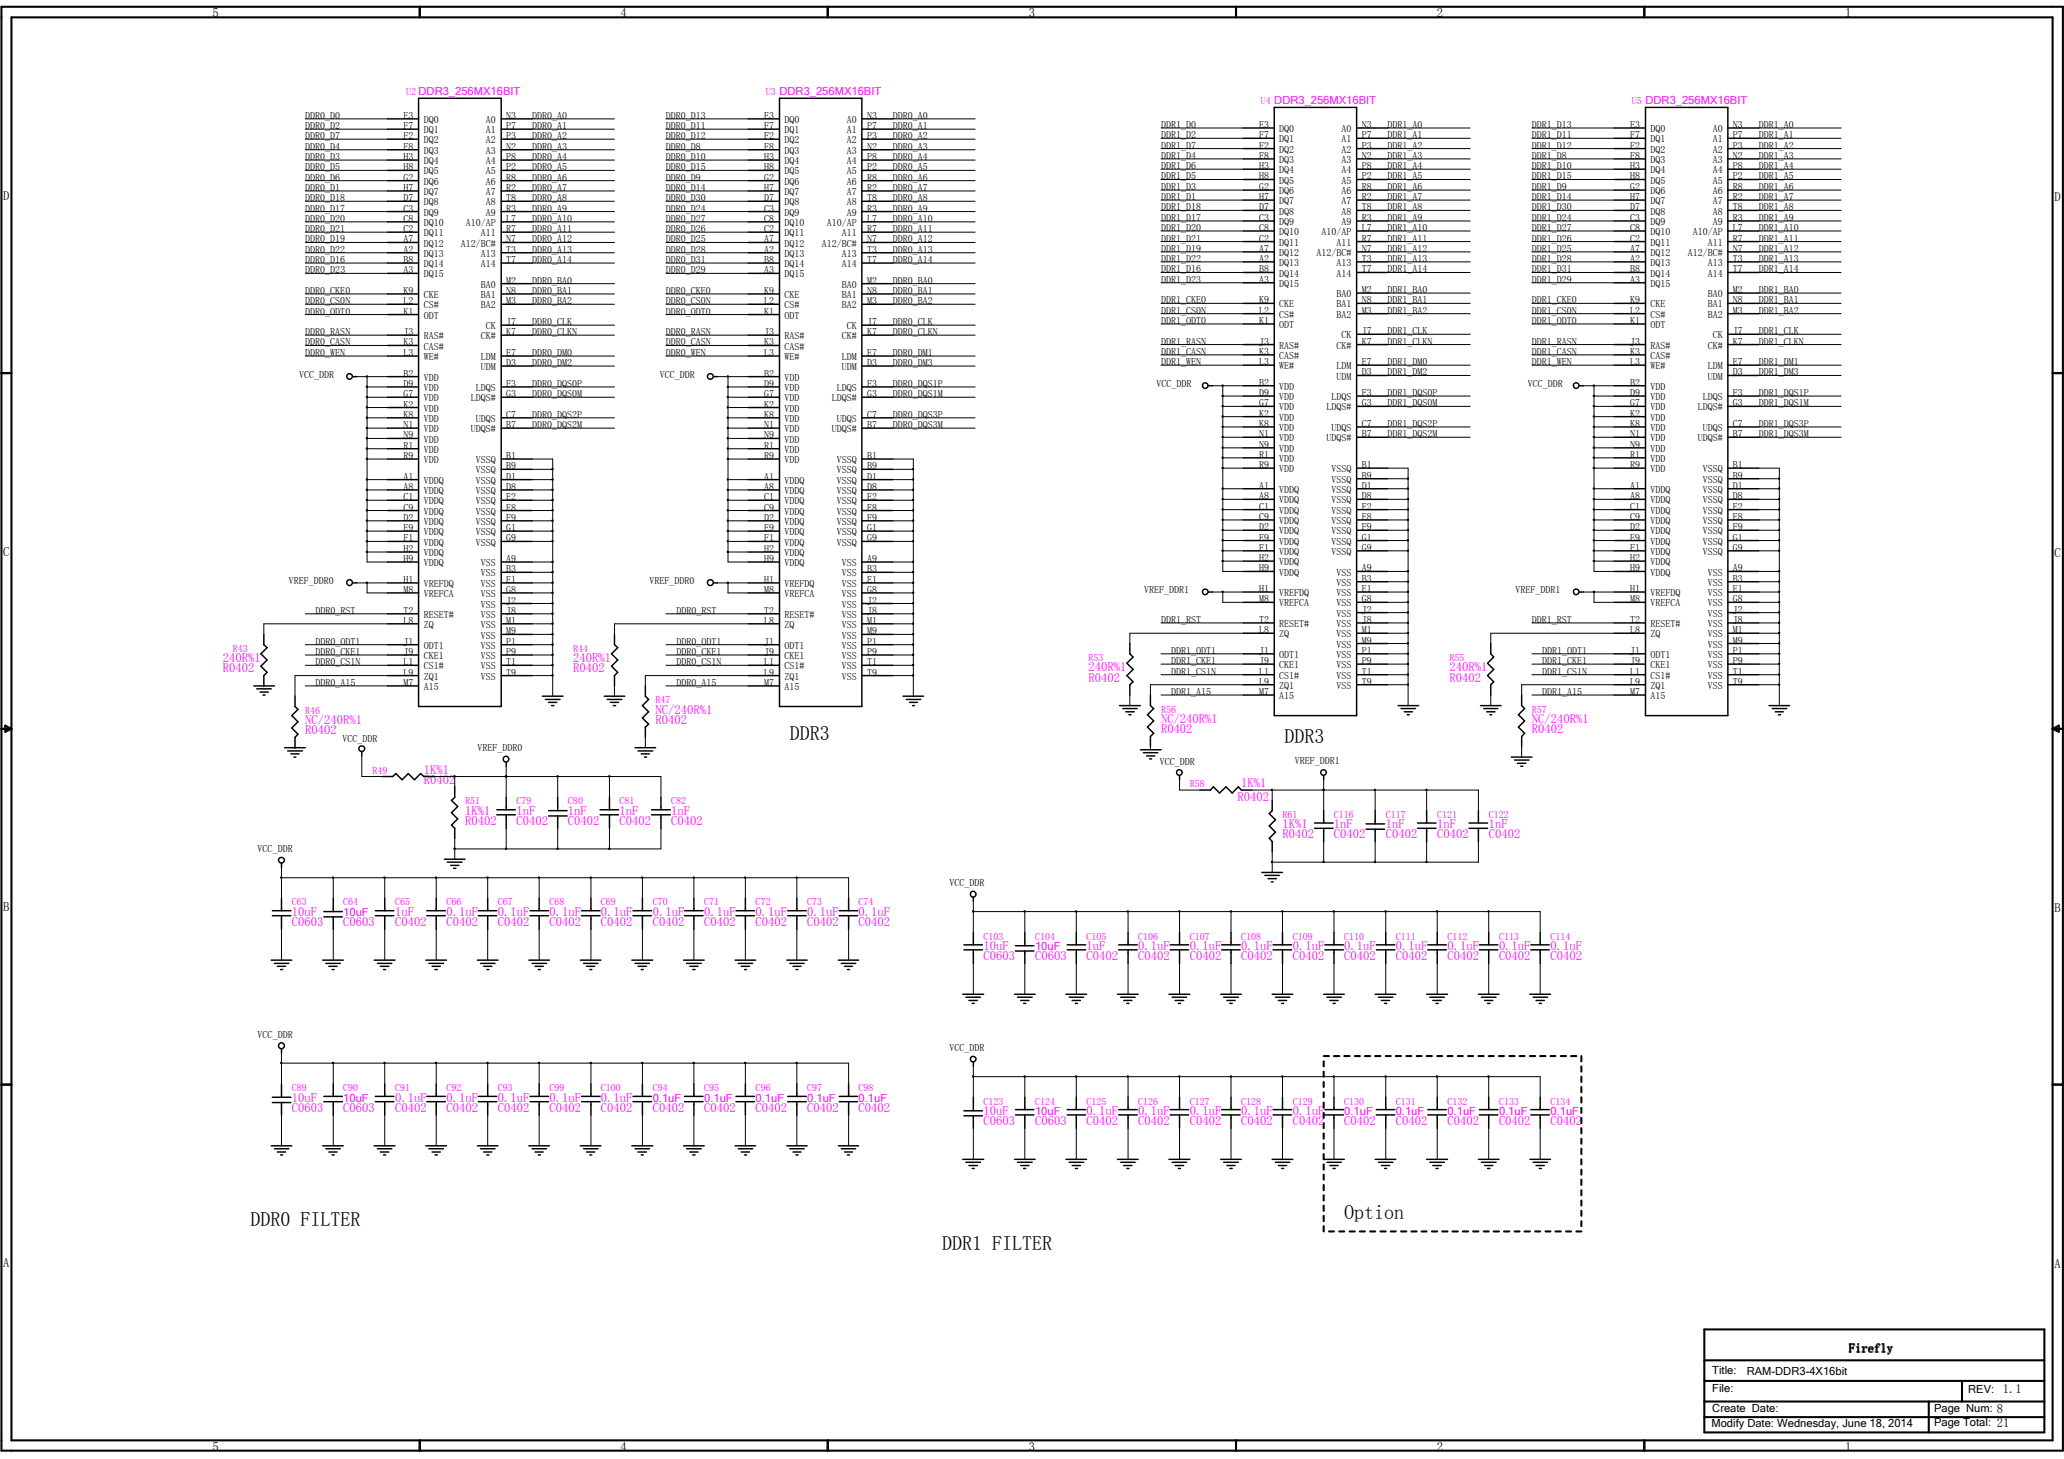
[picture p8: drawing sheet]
<svg xmlns="http://www.w3.org/2000/svg" width="297mm" height="210mm" viewBox="0 0 297 210" stroke-linecap="round" stroke-linejoin="round" font-family="sans-serif">
<defs><g id="words">
<g font-size="2.9">
<text x="113.7" y="106.5">DDR3</text>
<text x="184.9" y="106.8">DDR3</text>
<text x="36.1" y="176.4">DDR0 FILTER</text>
<text x="135.6" y="179.8">DDR1 FILTER</text>
<text x="193.5" y="175.4">Option</text>
</g>
<g font-size="1.8">
<text x="30.6" y="2.5">5</text>
<text x="89.3" y="2.5">4</text>
<text x="148.1" y="2.5">3</text>
<text x="206.8" y="2.5">2</text>
<text x="265.6" y="2.5">1</text>
<text x=".5" y="28.7">D</text>
<text x="295.7" y="28.9">D</text>
<text x=".5" y="79.9">C</text>
<text x="295.7" y="80.1">C</text>
<text x=".5" y="131.1">B</text>
<text x="295.7" y="131.3">B</text>
<text x=".5" y="182.3">A</text>
<text x="295.7" y="182.5">A</text>
<text x="266.1" y="194.5">Firefly</text>
<text x="30.6" y="208.7">5</text>
<text x="89.3" y="208.7">4</text>
<text x="148.1" y="208.7">3</text>
<text x="206.8" y="208.7">2</text>
<text x="265.6" y="208.7">1</text>
</g>
<g font-size="1.8" fill="#f0f">
<text x="32.1" y="95.2">240R%1</text>
<text x="82.5" y="95.2">240R%1</text>
<text x="32.1" y="96.7">R0402</text>
<text x="82.5" y="96.7">R0402</text>
<text x="156.7" y="98.1">R0402</text>
<text x="156.7" y="96.6">240R%1</text>
<text x="208.6" y="98.1">R0402</text>
<text x="208.6" y="96.6">240R%1</text>
<text x="43.9" y="105.6">R0402</text>
<text x="43.9" y="104.2">NC/240R%1</text>
<text x="94.4" y="104.2">R0402</text>
<text x="94.4" y="102.7">NC/240R%1</text>
<text x="167.1" y="105.5">R0402</text>
<text x="167.1" y="104">NC/240R%1</text>
<text x="220.5" y="105.5">R0402</text>
<text x="220.5" y="104">NC/240R%1</text>
<text x="61" y="112.8">R0402</text>
<text x="61" y="111.3">1K%1</text>
<text x="178.6" y="113.2">1K%1</text>
<text x="66.9" y="118.7">R0402</text>
<text x="66.9" y="117.2">1K%1</text>
<text x="74.3" y="118.7">C0402</text>
<text x="74.3" y="117.2">1nF</text>
<text x="81.7" y="118.7">C0402</text>
<text x="81.7" y="117.2">1nF</text>
<text x="89.2" y="118.7">C0402</text>
<text x="89.2" y="117.2">1nF</text>
<text x="96.6" y="118.7">C0402</text>
<text x="96.6" y="117.2">1nF</text>
<text x="178.1" y="115.3">R0402</text>
<text x="184.6" y="119.2">1K%1</text>
<text x="192" y="119.2">1nF</text>
<text x="199.4" y="119.2">1nF</text>
<text x="206.8" y="119.2">1nF</text>
<text x="214.2" y="119.2">1nF</text>
<text x="184.6" y="120.6">R0402</text>
<text x="192" y="120.6">C0402</text>
<text x="199.4" y="120.6">C0402</text>
<text x="206.8" y="120.6">C0402</text>
<text x="214.2" y="120.6">C0402</text>
<text x="42" y="131.7">10uF</text>
<text x="56.9" y="131.7">1uF</text>
<text x="64.3" y="131.7">0.1uF</text>
<text x="71.7" y="131.7">0.1uF</text>
<text x="79.1" y="131.7">0.1uF</text>
<text x="86.5" y="131.7">0.1uF</text>
<text x="93.9" y="131.7">0.1uF</text>
<text x="101.3" y="131.7">0.1uF</text>
<text x="108.8" y="131.7">0.1uF</text>
<text x="116.2" y="131.7">0.1uF</text>
<text x="123.6" y="131.7">0.1uF</text>
<text x="42" y="133.3">C0603</text>
<text x="49.4" y="133.3">C0603</text>
<text x="56.9" y="133.3">C0402</text>
<text x="64.3" y="133.3">C0402</text>
<text x="71.7" y="133.3">C0402</text>
<text x="79.1" y="133.3">C0402</text>
<text x="86.5" y="133.3">C0402</text>
<text x="93.9" y="133.3">C0402</text>
<text x="101.3" y="133.3">C0402</text>
<text x="108.8" y="133.3">C0402</text>
<text x="116.2" y="133.3">C0402</text>
<text x="123.6" y="133.3">C0402</text>
<text x="141.6" y="136.7">10uF</text>
<text x="156.4" y="136.7">1uF</text>
<text x="163.8" y="136.7">0.1uF</text>
<text x="171.2" y="136.7">0.1uF</text>
<text x="178.6" y="136.7">0.1uF</text>
<text x="186.1" y="136.7">0.1uF</text>
<text x="193.5" y="136.7">0.1uF</text>
<text x="200.9" y="136.7">0.1uF</text>
<text x="208.3" y="136.7">0.1uF</text>
<text x="215.7" y="136.7">0.1uF</text>
<text x="223.1" y="136.7">0.1uF</text>
<text x="141.6" y="138.1">C0603</text>
<text x="149" y="138.1">C0603</text>
<text x="156.4" y="138.1">C0402</text>
<text x="163.8" y="138.1">C0402</text>
<text x="171.2" y="138.1">C0402</text>
<text x="178.6" y="138.1">C0402</text>
<text x="186.1" y="138.1">C0402</text>
<text x="193.5" y="138.1">C0402</text>
<text x="200.9" y="138.1">C0402</text>
<text x="208.3" y="138.1">C0402</text>
<text x="215.7" y="138.1">C0402</text>
<text x="223.1" y="138.1">C0402</text>
<text x="42" y="159.9">C0603</text>
<text x="42" y="158.5">10uF</text>
<text x="49.4" y="159.9">C0603</text>
<text x="56.9" y="159.9">C0402</text>
<text x="56.9" y="158.5">0.1uF</text>
<text x="64.3" y="159.9">C0402</text>
<text x="64.3" y="158.5">0.1uF</text>
<text x="71.7" y="159.9">C0402</text>
<text x="71.7" y="158.5">0.1uF</text>
<text x="79.1" y="159.9">C0402</text>
<text x="79.1" y="158.5">0.1uF</text>
<text x="86.5" y="159.9">C0402</text>
<text x="86.5" y="158.5">0.1uF</text>
<text x="93.9" y="159.9">C0402</text>
<text x="101.3" y="159.9">C0402</text>
<text x="108.8" y="159.9">C0402</text>
<text x="116.2" y="159.9">C0402</text>
<text x="123.6" y="159.9">C0402</text>
<text x="141.6" y="161.9">C0603</text>
<text x="141.6" y="160.4">10uF</text>
<text x="149" y="161.9">C0603</text>
<text x="156.4" y="161.9">C0402</text>
<text x="156.4" y="160.4">0.1uF</text>
<text x="163.8" y="161.9">C0402</text>
<text x="163.8" y="160.4">0.1uF</text>
<text x="171.2" y="161.9">C0402</text>
<text x="171.2" y="160.4">0.1uF</text>
<text x="178.6" y="161.9">C0402</text>
<text x="178.6" y="160.4">0.1uF</text>
<text x="186.1" y="161.9">C0402</text>
<text x="186.1" y="160.4">0.1uF</text>
<text x="193.5" y="161.9">C0402</text>
<text x="200.9" y="161.9">C0402</text>
<text x="208.3" y="161.9">C0402</text>
<text x="215.7" y="161.9">C0402</text>
<text x="223.1" y="161.9">C0402</text>
</g>
<g font-size="1.6" fill="#f0f">
<text x="49.4" y="131.7">10uF</text>
<text x="149" y="136.7">10uF</text>
<text x="49.4" y="158.5">10uF</text>
<text x="93.9" y="158.5">0.1uF</text>
<text x="101.3" y="158.5">0.1uF</text>
<text x="108.8" y="158.5">0.1uF</text>
<text x="116.2" y="158.5">0.1uF</text>
<text x="123.6" y="158.5">0.1uF</text>
<text x="149" y="160.4">10uF</text>
<text x="193.5" y="160.4">0.1uF</text>
<text x="200.9" y="160.4">0.1uF</text>
<text x="208.3" y="160.4">0.1uF</text>
<text x="215.7" y="160.4">0.1uF</text>
<text x="223.1" y="160.4">0.1uF</text>
</g>
<g font-size="1.6">
<text x="246.4" y="197.6">Title:</text>
<text x="251.4" y="197.9">RAM-DDR3-4X16bit</text>
<text x="246.4" y="200.3">File:</text>
<text x="246.4" y="203.1">Create Date:</text>
<text x="278.3" y="203.1">Page Num: 8</text>
<text x="283.2" y="200.4">REV: 1.1</text>
<text x="246.3" y="205.4">Modify Date: Wednesday, June 18, 2014</text>
<text x="278.3" y="205.2">Page Total: 21</text>
</g>
<g font-size="1.4">
<text x="43.9" y="17.1">DDR0_D0</text>
<text x="58.1" y="17.1">E3</text>
<text x="61" y="17.7">DQ0</text>
<text x="69.9" y="17.7">A0</text>
<text x="72.9" y="17.1">N3</text>
<text x="76.6" y="17.1">DDR0_A0</text>
<text x="95.8" y="17.1">DDR0_D13</text>
<text x="110" y="17.1">E3</text>
<text x="112.9" y="17.7">DQ0</text>
<text x="121.9" y="17.7">A0</text>
<text x="124.8" y="17.1">N3</text>
<text x="128.5" y="17.1">DDR0_A0</text>
<text x="43.9" y="18.6">DDR0_D2</text>
<text x="43.9" y="21.5">DDR0_D4</text>
<text x="43.9" y="23">DDR0_D3</text>
<text x="43.9" y="20">DDR0_D7</text>
<text x="58.1" y="18.6">F7</text>
<text x="58.1" y="20">F2</text>
<text x="58.1" y="21.5">F8</text>
<text x="58.1" y="23">H3</text>
<text x="61" y="19.2">DQ1</text>
<text x="61" y="20.6">DQ2</text>
<text x="61" y="22.1">DQ3</text>
<text x="61" y="23.6">DQ4</text>
<text x="69.9" y="19.2">A1</text>
<text x="69.9" y="20.6">A2</text>
<text x="69.9" y="22.1">A3</text>
<text x="69.9" y="23.6">A4</text>
<text x="72.9" y="18.6">P7</text>
<text x="72.9" y="20">P3</text>
<text x="72.9" y="21.5">N2</text>
<text x="72.9" y="23">P8</text>
<text x="76.6" y="18.6">DDR0_A1</text>
<text x="76.6" y="23">DDR0_A4</text>
<text x="76.6" y="21.5">DDR0_A3</text>
<text x="76.6" y="20">DDR0_A2</text>
<text x="95.8" y="21.5">DDR0_D8</text>
<text x="95.8" y="18.6">DDR0_D11</text>
<text x="95.8" y="23">DDR0_D10</text>
<text x="95.8" y="20">DDR0_D12</text>
<text x="110" y="18.6">F7</text>
<text x="110" y="20">F2</text>
<text x="110" y="21.5">F8</text>
<text x="110" y="23">H3</text>
<text x="112.9" y="19.2">DQ1</text>
<text x="112.9" y="20.6">DQ2</text>
<text x="112.9" y="22.1">DQ3</text>
<text x="112.9" y="23.6">DQ4</text>
<text x="121.9" y="19.2">A1</text>
<text x="121.9" y="20.6">A2</text>
<text x="121.9" y="22.1">A3</text>
<text x="121.9" y="23.6">A4</text>
<text x="124.8" y="18.6">P7</text>
<text x="124.8" y="20">P3</text>
<text x="124.8" y="21.5">N2</text>
<text x="124.8" y="23">P8</text>
<text x="128.5" y="18.6">DDR0_A1</text>
<text x="128.5" y="21.5">DDR0_A3</text>
<text x="128.5" y="20">DDR0_A2</text>
<text x="128.5" y="23">DDR0_A4</text>
<text x="167.1" y="22.9">DDR1_D4</text>
<text x="167.1" y="19.9">DDR1_D2</text>
<text x="167.1" y="18.4">DDR1_D0</text>
<text x="167.1" y="21.4">DDR1_D7</text>
<text x="181.2" y="18.4">E3</text>
<text x="181.2" y="19.9">F7</text>
<text x="181.2" y="21.4">F2</text>
<text x="181.2" y="22.9">F8</text>
<text x="184.1" y="19">DQ0</text>
<text x="184.1" y="20.5">DQ1</text>
<text x="184.1" y="22">DQ2</text>
<text x="184.1" y="23.5">DQ3</text>
<text x="193.1" y="19">A0</text>
<text x="193.1" y="20.5">A1</text>
<text x="193.1" y="22">A2</text>
<text x="193.1" y="23.5">A3</text>
<text x="196" y="18.4">N3</text>
<text x="196" y="19.9">P7</text>
<text x="196" y="21.4">P3</text>
<text x="196" y="22.9">N2</text>
<text x="199.7" y="21.4">DDR1_A2</text>
<text x="199.7" y="19.9">DDR1_A1</text>
<text x="199.7" y="22.9">DDR1_A3</text>
<text x="199.7" y="18.4">DDR1_A0</text>
<text x="220.5" y="22.9">DDR1_D8</text>
<text x="220.5" y="19.9">DDR1_D11</text>
<text x="220.5" y="21.4">DDR1_D12</text>
<text x="220.5" y="18.4">DDR1_D13</text>
<text x="234.6" y="18.4">E3</text>
<text x="234.6" y="19.9">F7</text>
<text x="234.6" y="21.4">F2</text>
<text x="234.6" y="22.9">F8</text>
<text x="237.5" y="19">DQ0</text>
<text x="237.5" y="20.5">DQ1</text>
<text x="237.5" y="22">DQ2</text>
<text x="237.5" y="23.5">DQ3</text>
<text x="246.5" y="19">A0</text>
<text x="246.5" y="20.5">A1</text>
<text x="246.5" y="22">A2</text>
<text x="246.5" y="23.5">A3</text>
<text x="249.4" y="18.4">N3</text>
<text x="249.4" y="19.9">P7</text>
<text x="249.4" y="21.4">P3</text>
<text x="249.4" y="22.9">N2</text>
<text x="253.1" y="21.4">DDR1_A2</text>
<text x="253.1" y="19.9">DDR1_A1</text>
<text x="253.1" y="22.9">DDR1_A3</text>
<text x="253.1" y="18.4">DDR1_A0</text>
<text x="43.9" y="26">DDR0_D6</text>
<text x="43.9" y="27.5">DDR0_D1</text>
<text x="43.9" y="29">DDR0_D18</text>
<text x="43.9" y="24.5">DDR0_D5</text>
<text x="58.1" y="24.5">H8</text>
<text x="58.1" y="26">G2</text>
<text x="58.1" y="27.5">H7</text>
<text x="58.1" y="29">D7</text>
<text x="61" y="25.1">DQ5</text>
<text x="61" y="26.6">DQ6</text>
<text x="61" y="28.1">DQ7</text>
<text x="61" y="29.5">DQ8</text>
<text x="69.9" y="25.1">A5</text>
<text x="69.9" y="26.6">A6</text>
<text x="69.9" y="28.1">A7</text>
<text x="69.9" y="29.5">A8</text>
<text x="72.9" y="24.5">P2</text>
<text x="72.9" y="26">R8</text>
<text x="72.9" y="27.5">R2</text>
<text x="72.9" y="29">T8</text>
<text x="76.6" y="26">DDR0_A6</text>
<text x="76.6" y="24.5">DDR0_A5</text>
<text x="76.6" y="29">DDR0_A8</text>
<text x="76.6" y="27.5">DDR0_A7</text>
<text x="95.8" y="27.5">DDR0_D14</text>
<text x="95.8" y="29">DDR0_D30</text>
<text x="95.8" y="26">DDR0_D9</text>
<text x="95.8" y="24.5">DDR0_D15</text>
<text x="110" y="24.5">H8</text>
<text x="110" y="26">G2</text>
<text x="110" y="27.5">H7</text>
<text x="110" y="29">D7</text>
<text x="112.9" y="25.1">DQ5</text>
<text x="112.9" y="26.6">DQ6</text>
<text x="112.9" y="28.1">DQ7</text>
<text x="112.9" y="29.5">DQ8</text>
<text x="121.9" y="25.1">A5</text>
<text x="121.9" y="26.6">A6</text>
<text x="121.9" y="28.1">A7</text>
<text x="121.9" y="29.5">A8</text>
<text x="124.8" y="24.5">P2</text>
<text x="124.8" y="26">R8</text>
<text x="124.8" y="27.5">R2</text>
<text x="124.8" y="29">T8</text>
<text x="128.5" y="29">DDR0_A8</text>
<text x="128.5" y="24.5">DDR0_A5</text>
<text x="128.5" y="27.5">DDR0_A7</text>
<text x="128.5" y="26">DDR0_A6</text>
<text x="167.1" y="28.8">DDR1_D1</text>
<text x="167.1" y="24.3">DDR1_D6</text>
<text x="167.1" y="27.3">DDR1_D3</text>
<text x="167.1" y="25.8">DDR1_D5</text>
<text x="181.2" y="24.3">H3</text>
<text x="181.2" y="25.8">H8</text>
<text x="181.2" y="27.3">G2</text>
<text x="181.2" y="28.8">H7</text>
<text x="184.1" y="24.9">DQ4</text>
<text x="184.1" y="26.4">DQ5</text>
<text x="184.1" y="27.9">DQ6</text>
<text x="184.1" y="29.4">DQ7</text>
<text x="193.1" y="24.9">A4</text>
<text x="193.1" y="26.4">A5</text>
<text x="193.1" y="27.9">A6</text>
<text x="193.1" y="29.4">A7</text>
<text x="196" y="24.3">P8</text>
<text x="196" y="25.8">P2</text>
<text x="196" y="27.3">R8</text>
<text x="196" y="28.8">R2</text>
<text x="199.7" y="24.3">DDR1_A4</text>
<text x="199.7" y="28.8">DDR1_A7</text>
<text x="199.7" y="25.8">DDR1_A5</text>
<text x="199.7" y="27.3">DDR1_A6</text>
<text x="220.5" y="27.3">DDR1_D9</text>
<text x="220.5" y="24.3">DDR1_D10</text>
<text x="220.5" y="28.8">DDR1_D14</text>
<text x="220.5" y="25.8">DDR1_D15</text>
<text x="234.6" y="24.3">H3</text>
<text x="234.6" y="25.8">H8</text>
<text x="234.6" y="27.3">G2</text>
<text x="234.6" y="28.8">H7</text>
<text x="237.5" y="24.9">DQ4</text>
<text x="237.5" y="26.4">DQ5</text>
<text x="237.5" y="27.9">DQ6</text>
<text x="237.5" y="29.4">DQ7</text>
<text x="246.5" y="24.9">A4</text>
<text x="246.5" y="26.4">A5</text>
<text x="246.5" y="27.9">A6</text>
<text x="246.5" y="29.4">A7</text>
<text x="249.4" y="24.3">P8</text>
<text x="249.4" y="25.8">P2</text>
<text x="249.4" y="27.3">R8</text>
<text x="249.4" y="28.8">R2</text>
<text x="253.1" y="24.3">DDR1_A4</text>
<text x="253.1" y="28.8">DDR1_A7</text>
<text x="253.1" y="25.8">DDR1_A5</text>
<text x="253.1" y="27.3">DDR1_A6</text>
<text x="43.9" y="31.9">DDR0_D20</text>
<text x="43.9" y="34.9">DDR0_D19</text>
<text x="43.9" y="30.4">DDR0_D17</text>
<text x="43.9" y="33.4">DDR0_D21</text>
<text x="58.1" y="30.4">C3</text>
<text x="58.1" y="31.9">C8</text>
<text x="58.1" y="33.4">C2</text>
<text x="58.1" y="34.9">A7</text>
<text x="61" y="31">DQ9</text>
<text x="61" y="32.5">DQ10</text>
<text x="61" y="34">DQ11</text>
<text x="61" y="35.5">DQ12</text>
<text x="66.3" y="35.5">A12/BC#</text>
<text x="67.1" y="32.5">A10/AP</text>
<text x="69.2" y="34">A11</text>
<text x="69.9" y="31">A9</text>
<text x="72.9" y="30.4">R3</text>
<text x="72.9" y="31.9">L7</text>
<text x="72.9" y="33.4">R7</text>
<text x="72.9" y="34.9">N7</text>
<text x="76.6" y="34.9">DDR0_A12</text>
<text x="76.6" y="33.4">DDR0_A11</text>
<text x="76.6" y="30.4">DDR0_A9</text>
<text x="76.6" y="31.9">DDR0_A10</text>
<text x="95.8" y="34.9">DDR0_D25</text>
<text x="95.8" y="33.4">DDR0_D26</text>
<text x="95.8" y="31.9">DDR0_D27</text>
<text x="95.8" y="30.4">DDR0_D24</text>
<text x="110" y="30.4">C3</text>
<text x="110" y="31.9">C8</text>
<text x="110" y="33.4">C2</text>
<text x="110" y="34.9">A7</text>
<text x="112.9" y="31">DQ9</text>
<text x="112.9" y="32.5">DQ10</text>
<text x="112.9" y="34">DQ11</text>
<text x="112.9" y="35.5">DQ12</text>
<text x="118.3" y="35.5">A12/BC#</text>
<text x="119" y="32.5">A10/AP</text>
<text x="121.2" y="34">A11</text>
<text x="121.9" y="31">A9</text>
<text x="124.8" y="30.4">R3</text>
<text x="124.8" y="31.9">L7</text>
<text x="124.8" y="33.4">R7</text>
<text x="124.8" y="34.9">N7</text>
<text x="128.5" y="34.9">DDR0_A12</text>
<text x="128.5" y="30.4">DDR0_A9</text>
<text x="128.5" y="31.9">DDR0_A10</text>
<text x="128.5" y="33.4">DDR0_A11</text>
<text x="167.1" y="30.3">DDR1_D18</text>
<text x="167.1" y="31.8">DDR1_D17</text>
<text x="167.1" y="34.8">DDR1_D21</text>
<text x="167.1" y="33.2">DDR1_D20</text>
<text x="181.2" y="30.3">D7</text>
<text x="181.2" y="31.8">C3</text>
<text x="181.2" y="33.2">C8</text>
<text x="181.2" y="34.8">C2</text>
<text x="184.1" y="30.9">DQ8</text>
<text x="184.1" y="32.4">DQ9</text>
<text x="184.1" y="33.8">DQ10</text>
<text x="184.1" y="35.3">DQ11</text>
<text x="190.2" y="33.8">A10/AP</text>
<text x="192.4" y="35.3">A11</text>
<text x="193.1" y="30.9">A8</text>
<text x="193.1" y="32.4">A9</text>
<text x="196" y="30.3">T8</text>
<text x="196" y="31.8">R3</text>
<text x="196" y="33.2">L7</text>
<text x="196" y="34.8">R7</text>
<text x="199.7" y="31.8">DDR1_A9</text>
<text x="199.7" y="30.3">DDR1_A8</text>
<text x="199.7" y="34.8">DDR1_A11</text>
<text x="199.7" y="33.2">DDR1_A10</text>
<text x="220.5" y="31.8">DDR1_D24</text>
<text x="220.5" y="34.8">DDR1_D26</text>
<text x="220.5" y="33.2">DDR1_D27</text>
<text x="220.5" y="30.3">DDR1_D30</text>
<text x="234.6" y="30.3">D7</text>
<text x="234.6" y="31.8">C3</text>
<text x="234.6" y="33.2">C8</text>
<text x="234.6" y="34.8">C2</text>
<text x="237.5" y="30.9">DQ8</text>
<text x="237.5" y="32.4">DQ9</text>
<text x="237.5" y="33.8">DQ10</text>
<text x="237.5" y="35.3">DQ11</text>
<text x="243.6" y="33.8">A10/AP</text>
<text x="245.8" y="35.3">A11</text>
<text x="246.5" y="30.9">A8</text>
<text x="246.5" y="32.4">A9</text>
<text x="249.4" y="30.3">T8</text>
<text x="249.4" y="31.8">R3</text>
<text x="249.4" y="33.2">L7</text>
<text x="249.4" y="34.8">R7</text>
<text x="253.1" y="31.8">DDR1_A9</text>
<text x="253.1" y="30.3">DDR1_A8</text>
<text x="253.1" y="34.8">DDR1_A11</text>
<text x="253.1" y="33.2">DDR1_A10</text>
<text x="43.9" y="36.4">DDR0_D22</text>
<text x="43.9" y="37.8">DDR0_D16</text>
<text x="43.9" y="39.3">DDR0_D23</text>
<text x="58.1" y="36.4">A2</text>
<text x="58.1" y="37.8">B8</text>
<text x="58.1" y="39.3">A3</text>
<text x="61" y="37">DQ13</text>
<text x="61" y="38.4">DQ14</text>
<text x="61" y="39.9">DQ15</text>
<text x="69.2" y="37">A13</text>
<text x="69.2" y="41.4">BA0</text>
<text x="69.2" y="38.4">A14</text>
<text x="72.9" y="36.4">T3</text>
<text x="72.9" y="40.8">M2</text>
<text x="72.9" y="37.8">T7</text>
<text x="76.6" y="37.8">DDR0_A14</text>
<text x="76.6" y="40.8">DDR0_BA0</text>
<text x="76.6" y="36.4">DDR0_A13</text>
<text x="95.8" y="39.3">DDR0_D29</text>
<text x="95.8" y="37.8">DDR0_D31</text>
<text x="95.8" y="36.4">DDR0_D28</text>
<text x="110" y="36.4">A2</text>
<text x="110" y="37.8">B8</text>
<text x="110" y="39.3">A3</text>
<text x="112.9" y="37">DQ13</text>
<text x="112.9" y="38.4">DQ14</text>
<text x="112.9" y="39.9">DQ15</text>
<text x="121.2" y="38.4">A14</text>
<text x="121.2" y="37">A13</text>
<text x="121.2" y="41.4">BA0</text>
<text x="124.8" y="37.8">T7</text>
<text x="124.8" y="36.4">T3</text>
<text x="124.8" y="40.8">M2</text>
<text x="128.5" y="37.8">DDR0_A14</text>
<text x="128.5" y="40.8">DDR0_BA0</text>
<text x="128.5" y="36.4">DDR0_A13</text>
<text x="167.1" y="36.2">DDR1_D19</text>
<text x="167.1" y="39.2">DDR1_D16</text>
<text x="167.1" y="40.7">DDR1_D23</text>
<text x="167.1" y="37.7">DDR1_D22</text>
<text x="181.2" y="36.2">A7</text>
<text x="181.2" y="37.7">A2</text>
<text x="181.2" y="39.2">B8</text>
<text x="181.2" y="40.7">A3</text>
<text x="184.1" y="36.8">DQ12</text>
<text x="184.1" y="38.3">DQ13</text>
<text x="184.1" y="39.8">DQ14</text>
<text x="184.1" y="41.3">DQ15</text>
<text x="189.5" y="36.8">A12/BC#</text>
<text x="192.4" y="39.8">A14</text>
<text x="192.4" y="38.3">A13</text>
<text x="196" y="39.2">T7</text>
<text x="196" y="36.2">N7</text>
<text x="196" y="37.7">T3</text>
<text x="199.7" y="36.2">DDR1_A12</text>
<text x="199.7" y="39.2">DDR1_A14</text>
<text x="199.7" y="37.7">DDR1_A13</text>
<text x="220.5" y="39.2">DDR1_D31</text>
<text x="220.5" y="37.7">DDR1_D28</text>
<text x="220.5" y="40.7">DDR1_D29</text>
<text x="220.5" y="36.2">DDR1_D25</text>
<text x="234.6" y="36.2">A7</text>
<text x="234.6" y="37.7">A2</text>
<text x="234.6" y="39.2">B8</text>
<text x="234.6" y="40.7">A3</text>
<text x="237.5" y="36.8">DQ12</text>
<text x="237.5" y="38.3">DQ13</text>
<text x="237.5" y="39.8">DQ14</text>
<text x="237.5" y="41.3">DQ15</text>
<text x="242.9" y="36.8">A12/BC#</text>
<text x="245.8" y="38.3">A13</text>
<text x="245.8" y="39.8">A14</text>
<text x="249.4" y="36.2">N7</text>
<text x="249.4" y="37.7">T3</text>
<text x="249.4" y="39.2">T7</text>
<text x="253.1" y="37.7">DDR1_A13</text>
<text x="253.1" y="36.2">DDR1_A12</text>
<text x="253.1" y="39.2">DDR1_A14</text>
<text x="43.9" y="45.3">DDR0_ODT0</text>
<text x="43.9" y="43.8">DDR0_CS0N</text>
<text x="43.9" y="42.3">DDR0_CKE0</text>
<text x="58.1" y="42.3">K9</text>
<text x="58.1" y="43.8">L2</text>
<text x="58.1" y="45.3">K1</text>
<text x="61" y="42.9">CKE</text>
<text x="61" y="44.4">CS#</text>
<text x="61" y="45.8">ODT</text>
<text x="69.2" y="42.9">BA1</text>
<text x="69.2" y="44.4">BA2</text>
<text x="69.9" y="47.4">CK</text>
<text x="72.9" y="42.3">N8</text>
<text x="72.9" y="43.8">M3</text>
<text x="72.9" y="46.8">J7</text>
<text x="76.6" y="42.3">DDR0_BA1</text>
<text x="76.6" y="43.8">DDR0_BA2</text>
<text x="76.6" y="46.8">DDR0_CLK</text>
<text x="95.8" y="45.3">DDR0_ODT0</text>
<text x="95.8" y="43.8">DDR0_CS0N</text>
<text x="95.8" y="42.3">DDR0_CKE0</text>
<text x="110" y="42.3">K9</text>
<text x="110" y="43.8">L2</text>
<text x="110" y="45.3">K1</text>
<text x="112.9" y="42.9">CKE</text>
<text x="112.9" y="44.4">CS#</text>
<text x="112.9" y="45.8">ODT</text>
<text x="121.2" y="42.9">BA1</text>
<text x="121.2" y="44.4">BA2</text>
<text x="121.9" y="47.4">CK</text>
<text x="124.8" y="42.3">N8</text>
<text x="124.8" y="43.8">M3</text>
<text x="124.8" y="46.8">J7</text>
<text x="128.5" y="42.3">DDR0_BA1</text>
<text x="128.5" y="43.8">DDR0_BA2</text>
<text x="128.5" y="46.8">DDR0_CLK</text>
<text x="167.1" y="46.6">DDR1_ODT0</text>
<text x="167.1" y="43.6">DDR1_CKE0</text>
<text x="167.1" y="45.1">DDR1_CS0N</text>
<text x="181.2" y="43.6">K9</text>
<text x="181.2" y="45.1">L2</text>
<text x="181.2" y="46.6">K1</text>
<text x="184.1" y="44.2">CKE</text>
<text x="184.1" y="45.7">CS#</text>
<text x="184.1" y="47.2">ODT</text>
<text x="192.4" y="42.8">BA0</text>
<text x="192.4" y="44.2">BA1</text>
<text x="192.4" y="45.7">BA2</text>
<text x="196" y="42.2">M2</text>
<text x="196" y="43.6">N8</text>
<text x="196" y="45.1">M3</text>
<text x="199.7" y="45.1">DDR1_BA2</text>
<text x="199.7" y="42.2">DDR1_BA0</text>
<text x="199.7" y="43.6">DDR1_BA1</text>
<text x="220.5" y="46.6">DDR1_ODT0</text>
<text x="220.5" y="45.1">DDR1_CS0N</text>
<text x="220.5" y="43.6">DDR1_CKE0</text>
<text x="234.6" y="43.6">K9</text>
<text x="234.6" y="45.1">L2</text>
<text x="234.6" y="46.6">K1</text>
<text x="237.5" y="44.2">CKE</text>
<text x="237.5" y="45.7">CS#</text>
<text x="237.5" y="47.2">ODT</text>
<text x="245.8" y="42.8">BA0</text>
<text x="245.8" y="44.2">BA1</text>
<text x="245.8" y="45.7">BA2</text>
<text x="249.4" y="42.2">M2</text>
<text x="249.4" y="43.6">N8</text>
<text x="249.4" y="45.1">M3</text>
<text x="253.1" y="45.1">DDR1_BA2</text>
<text x="253.1" y="43.6">DDR1_BA1</text>
<text x="253.1" y="42.2">DDR1_BA0</text>
<text x="43.9" y="51.2">DDR0_WEN</text>
<text x="43.9" y="48.2">DDR0_RASN</text>
<text x="43.9" y="49.7">DDR0_CASN</text>
<text x="58.1" y="48.2">J3</text>
<text x="58.1" y="49.7">K3</text>
<text x="58.1" y="51.2">L3</text>
<text x="61" y="48.8">RAS#</text>
<text x="61" y="50.3">CAS#</text>
<text x="61" y="51.8">WE#</text>
<text x="69.2" y="48.8">CK#</text>
<text x="69.2" y="51.8">LDM</text>
<text x="69.2" y="53.3">UDM</text>
<text x="72.9" y="48.2">K7</text>
<text x="72.9" y="51.2">E7</text>
<text x="72.9" y="52.7">D3</text>
<text x="76.6" y="52.7">DDR0_DM2</text>
<text x="76.6" y="48.2">DDR0_CLKN</text>
<text x="76.6" y="51.2">DDR0_DM0</text>
<text x="95.8" y="51.2">DDR0_WEN</text>
<text x="95.8" y="48.2">DDR0_RASN</text>
<text x="95.8" y="49.7">DDR0_CASN</text>
<text x="110" y="48.2">J3</text>
<text x="110" y="49.7">K3</text>
<text x="110" y="51.2">L3</text>
<text x="112.9" y="48.8">RAS#</text>
<text x="112.9" y="50.3">CAS#</text>
<text x="112.9" y="51.8">WE#</text>
<text x="121.2" y="48.8">CK#</text>
<text x="121.2" y="51.8">LDM</text>
<text x="121.2" y="53.3">UDM</text>
<text x="124.8" y="48.2">K7</text>
<text x="124.8" y="51.2">E7</text>
<text x="124.8" y="52.7">D3</text>
<text x="128.5" y="52.7">DDR0_DM3</text>
<text x="128.5" y="51.2">DDR0_DM1</text>
<text x="128.5" y="48.2">DDR0_CLKN</text>
<text x="167.1" y="49.6">DDR1_RASN</text>
<text x="167.1" y="52.5">DDR1_WEN</text>
<text x="167.1" y="51.1">DDR1_CASN</text>
<text x="181.2" y="49.6">J3</text>
<text x="181.2" y="51.1">K3</text>
<text x="181.2" y="52.5">L3</text>
<text x="184.1" y="50.2">RAS#</text>
<text x="184.1" y="51.6">CAS#</text>
<text x="184.1" y="53.1">WE#</text>
<text x="192.4" y="50.2">CK#</text>
<text x="192.4" y="53.1">LDM</text>
<text x="193.1" y="48.7">CK</text>
<text x="196" y="48.1">J7</text>
<text x="196" y="49.6">K7</text>
<text x="196" y="52.5">E7</text>
<text x="199.7" y="52.5">DDR1_DM0</text>
<text x="199.7" y="49.6">DDR1_CLKN</text>
<text x="199.7" y="48.1">DDR1_CLK</text>
<text x="220.5" y="51.1">DDR1_CASN</text>
<text x="220.5" y="49.6">DDR1_RASN</text>
<text x="220.5" y="52.5">DDR1_WEN</text>
<text x="234.6" y="49.6">J3</text>
<text x="234.6" y="51.1">K3</text>
<text x="234.6" y="52.5">L3</text>
<text x="237.5" y="50.2">RAS#</text>
<text x="237.5" y="51.6">CAS#</text>
<text x="237.5" y="53.1">WE#</text>
<text x="245.8" y="50.2">CK#</text>
<text x="245.8" y="53.1">LDM</text>
<text x="246.5" y="48.7">CK</text>
<text x="249.4" y="48.1">J7</text>
<text x="249.4" y="49.6">K7</text>
<text x="249.4" y="52.5">E7</text>
<text x="253.1" y="48.1">DDR1_CLK</text>
<text x="253.1" y="49.6">DDR1_CLKN</text>
<text x="253.1" y="52.5">DDR1_DM1</text>
<text x="43" y="54.3">VCC_DDR</text>
<text x="58.1" y="54.2">B2</text>
<text x="58.1" y="55.7">D9</text>
<text x="58.1" y="57.1">G7</text>
<text x="58.1" y="58.6">K2</text>
<text x="61" y="54.8">VDD</text>
<text x="61" y="56.3">VDD</text>
<text x="61" y="57.7">VDD</text>
<text x="61" y="59.2">VDD</text>
<text x="67.8" y="57.7">LDQS#</text>
<text x="68.5" y="56.3">LDQS</text>
<text x="72.9" y="55.7">F3</text>
<text x="72.9" y="57.1">G3</text>
<text x="76.6" y="57.1">DDR0_DQS0M</text>
<text x="76.6" y="55.7">DDR0_DQS0P</text>
<text x="95" y="54.3">VCC_DDR</text>
<text x="110" y="54.2">B2</text>
<text x="110" y="55.7">D9</text>
<text x="110" y="57.1">G7</text>
<text x="110" y="58.6">K2</text>
<text x="112.9" y="54.8">VDD</text>
<text x="112.9" y="56.3">VDD</text>
<text x="112.9" y="57.7">VDD</text>
<text x="112.9" y="59.2">VDD</text>
<text x="119.7" y="57.7">LDQS#</text>
<text x="120.4" y="56.3">LDQS</text>
<text x="124.8" y="55.7">F3</text>
<text x="124.8" y="57.1">G3</text>
<text x="128.5" y="57.1">DDR0_DQS1M</text>
<text x="128.5" y="55.7">DDR0_DQS1P</text>
<text x="166.5" y="55.7">VCC_DDR</text>
<text x="181.2" y="55.5">B2</text>
<text x="181.2" y="57">D9</text>
<text x="181.2" y="58.5">G7</text>
<text x="181.2" y="59.9">K2</text>
<text x="184.1" y="56.1">VDD</text>
<text x="184.1" y="57.6">VDD</text>
<text x="184.1" y="59.1">VDD</text>
<text x="190.9" y="59.1">LDQS#</text>
<text x="191.6" y="57.6">LDQS</text>
<text x="192.4" y="54.6">UDM</text>
<text x="196" y="54">D3</text>
<text x="196" y="57">F3</text>
<text x="196" y="58.5">G3</text>
<text x="199.7" y="54">DDR1_DM2</text>
<text x="199.7" y="57">DDR1_DQS0P</text>
<text x="199.7" y="58.5">DDR1_DQS0M</text>
<text x="219.9" y="55.7">VCC_DDR</text>
<text x="234.6" y="55.5">B2</text>
<text x="234.6" y="57">D9</text>
<text x="234.6" y="58.5">G7</text>
<text x="234.6" y="59.9">K2</text>
<text x="237.5" y="56.1">VDD</text>
<text x="237.5" y="57.6">VDD</text>
<text x="237.5" y="59.1">VDD</text>
<text x="244.3" y="59.1">LDQS#</text>
<text x="245.1" y="57.6">LDQS</text>
<text x="245.8" y="54.6">UDM</text>
<text x="249.4" y="54">D3</text>
<text x="249.4" y="57">F3</text>
<text x="249.4" y="58.5">G3</text>
<text x="253.1" y="54">DDR1_DM3</text>
<text x="253.1" y="57">DDR1_DQS1P</text>
<text x="253.1" y="58.5">DDR1_DQS1M</text>
<text x="58.1" y="60.1">K8</text>
<text x="58.1" y="61.6">N1</text>
<text x="58.1" y="63.1">N9</text>
<text x="58.1" y="64.6">R1</text>
<text x="61" y="60.7">VDD</text>
<text x="61" y="62.2">VDD</text>
<text x="61" y="63.7">VDD</text>
<text x="61" y="65.2">VDD</text>
<text x="67.8" y="62.2">UDQS#</text>
<text x="68.5" y="60.7">UDQS</text>
<text x="72.9" y="60.1">C7</text>
<text x="72.9" y="61.6">B7</text>
<text x="76.6" y="60.1">DDR0_DQS2P</text>
<text x="76.6" y="61.6">DDR0_DQS2M</text>
<text x="110" y="61.6">N1</text>
<text x="110" y="63.1">N9</text>
<text x="110" y="64.6">R1</text>
<text x="110" y="60.1">K8</text>
<text x="112.9" y="62.2">VDD</text>
<text x="112.9" y="63.7">VDD</text>
<text x="112.9" y="65.2">VDD</text>
<text x="112.9" y="60.7">VDD</text>
<text x="119.7" y="62.2">UDQS#</text>
<text x="120.4" y="60.7">UDQS</text>
<text x="124.8" y="60.1">C7</text>
<text x="124.8" y="61.6">B7</text>
<text x="128.5" y="60.1">DDR0_DQS3P</text>
<text x="128.5" y="61.6">DDR0_DQS3M</text>
<text x="181.2" y="62.9">N1</text>
<text x="181.2" y="64.4">N9</text>
<text x="181.2" y="65.9">R1</text>
<text x="181.2" y="61.4">K8</text>
<text x="184.1" y="63.5">VDD</text>
<text x="184.1" y="65">VDD</text>
<text x="184.1" y="60.5">VDD</text>
<text x="184.1" y="62">VDD</text>
<text x="190.9" y="63.5">UDQS#</text>
<text x="191.6" y="62">UDQS</text>
<text x="196" y="61.4">C7</text>
<text x="196" y="62.9">B7</text>
<text x="199.7" y="62.9">DDR1_DQS2M</text>
<text x="199.7" y="61.4">DDR1_DQS2P</text>
<text x="234.6" y="61.4">K8</text>
<text x="234.6" y="62.9">N1</text>
<text x="234.6" y="64.4">N9</text>
<text x="234.6" y="65.9">R1</text>
<text x="237.5" y="60.5">VDD</text>
<text x="237.5" y="62">VDD</text>
<text x="237.5" y="63.5">VDD</text>
<text x="237.5" y="65">VDD</text>
<text x="244.3" y="63.5">UDQS#</text>
<text x="245.1" y="62">UDQS</text>
<text x="249.4" y="61.4">C7</text>
<text x="249.4" y="62.9">B7</text>
<text x="253.1" y="61.4">DDR1_DQS3P</text>
<text x="253.1" y="62.9">DDR1_DQS3M</text>
<text x="58.1" y="69">A1</text>
<text x="58.1" y="70.5">A8</text>
<text x="58.1" y="72">C1</text>
<text x="58.1" y="66">R9</text>
<text x="61" y="69.6">VDDQ</text>
<text x="61" y="71.1">VDDQ</text>
<text x="61" y="66.6">VDD</text>
<text x="68.5" y="66.6">VSSQ</text>
<text x="68.5" y="68.1">VSSQ</text>
<text x="68.5" y="69.6">VSSQ</text>
<text x="68.5" y="71.1">VSSQ</text>
<text x="72.9" y="66">B1</text>
<text x="72.9" y="67.5">B9</text>
<text x="72.9" y="69">D1</text>
<text x="72.9" y="70.5">D8</text>
<text x="72.9" y="72">E2</text>
<text x="110" y="72">C1</text>
<text x="110" y="66">R9</text>
<text x="110" y="69">A1</text>
<text x="110" y="70.5">A8</text>
<text x="112.9" y="66.6">VDD</text>
<text x="112.9" y="69.6">VDDQ</text>
<text x="112.9" y="71.1">VDDQ</text>
<text x="120.4" y="66.6">VSSQ</text>
<text x="120.4" y="68.1">VSSQ</text>
<text x="120.4" y="69.6">VSSQ</text>
<text x="120.4" y="71.1">VSSQ</text>
<text x="124.8" y="66">B1</text>
<text x="124.8" y="67.5">B9</text>
<text x="124.8" y="69">D1</text>
<text x="124.8" y="70.5">D8</text>
<text x="124.8" y="72">E2</text>
<text x="181.2" y="67.4">R9</text>
<text x="181.2" y="70.3">A1</text>
<text x="181.2" y="71.8">A8</text>
<text x="184.1" y="66.5">VDD</text>
<text x="184.1" y="67.9">VDD</text>
<text x="184.1" y="70.9">VDDQ</text>
<text x="191.6" y="70.9">VSSQ</text>
<text x="191.6" y="67.9">VSSQ</text>
<text x="191.6" y="69.5">VSSQ</text>
<text x="196" y="70.3">D1</text>
<text x="196" y="71.8">D8</text>
<text x="196" y="67.4">B1</text>
<text x="196" y="68.9">B9</text>
<text x="234.6" y="70.3">A1</text>
<text x="234.6" y="71.8">A8</text>
<text x="234.6" y="67.4">R9</text>
<text x="237.5" y="70.9">VDDQ</text>
<text x="237.5" y="66.5">VDD</text>
<text x="237.5" y="67.9">VDD</text>
<text x="245.1" y="67.9">VSSQ</text>
<text x="245.1" y="69.5">VSSQ</text>
<text x="245.1" y="70.9">VSSQ</text>
<text x="249.4" y="67.4">B1</text>
<text x="249.4" y="68.9">B9</text>
<text x="249.4" y="70.3">D1</text>
<text x="249.4" y="71.8">D8</text>
<text x="58.1" y="73.4">C9</text>
<text x="58.1" y="74.9">D2</text>
<text x="58.1" y="76.4">E9</text>
<text x="58.1" y="77.9">F1</text>
<text x="61" y="72.6">VDDQ</text>
<text x="61" y="74">VDDQ</text>
<text x="61" y="75.5">VDDQ</text>
<text x="61" y="77">VDDQ</text>
<text x="68.5" y="72.6">VSSQ</text>
<text x="68.5" y="74">VSSQ</text>
<text x="68.5" y="75.5">VSSQ</text>
<text x="68.5" y="77">VSSQ</text>
<text x="72.9" y="73.4">E8</text>
<text x="72.9" y="74.9">F9</text>
<text x="72.9" y="76.4">G1</text>
<text x="72.9" y="77.9">G9</text>
<text x="110" y="73.4">C9</text>
<text x="110" y="74.9">D2</text>
<text x="110" y="76.4">E9</text>
<text x="110" y="77.9">F1</text>
<text x="112.9" y="72.6">VDDQ</text>
<text x="112.9" y="74">VDDQ</text>
<text x="112.9" y="75.5">VDDQ</text>
<text x="112.9" y="77">VDDQ</text>
<text x="120.4" y="72.6">VSSQ</text>
<text x="120.4" y="74">VSSQ</text>
<text x="120.4" y="75.5">VSSQ</text>
<text x="120.4" y="77">VSSQ</text>
<text x="124.8" y="73.4">E8</text>
<text x="124.8" y="74.9">F9</text>
<text x="124.8" y="76.4">G1</text>
<text x="124.8" y="77.9">G9</text>
<text x="181.2" y="73.3">C1</text>
<text x="181.2" y="74.8">C9</text>
<text x="181.2" y="76.3">D2</text>
<text x="181.2" y="77.8">E9</text>
<text x="184.1" y="73.9">VDDQ</text>
<text x="184.1" y="75.4">VDDQ</text>
<text x="184.1" y="76.9">VDDQ</text>
<text x="184.1" y="72.4">VDDQ</text>
<text x="191.6" y="72.4">VSSQ</text>
<text x="191.6" y="73.9">VSSQ</text>
<text x="191.6" y="75.4">VSSQ</text>
<text x="191.6" y="76.9">VSSQ</text>
<text x="196" y="73.3">E2</text>
<text x="196" y="74.8">E8</text>
<text x="196" y="76.3">F9</text>
<text x="196" y="77.8">G1</text>
<text x="234.6" y="73.3">C1</text>
<text x="234.6" y="74.8">C9</text>
<text x="234.6" y="76.3">D2</text>
<text x="234.6" y="77.8">E9</text>
<text x="237.5" y="72.4">VDDQ</text>
<text x="237.5" y="73.9">VDDQ</text>
<text x="237.5" y="75.4">VDDQ</text>
<text x="237.5" y="76.9">VDDQ</text>
<text x="245.1" y="72.4">VSSQ</text>
<text x="245.1" y="73.9">VSSQ</text>
<text x="245.1" y="75.4">VSSQ</text>
<text x="245.1" y="76.9">VSSQ</text>
<text x="249.4" y="73.3">E2</text>
<text x="249.4" y="74.8">E8</text>
<text x="249.4" y="76.3">F9</text>
<text x="249.4" y="77.8">G1</text>
<text x="41.6" y="84">VREF_DDR0</text>
<text x="58.1" y="83.9">H1</text>
<text x="58.1" y="79.4">H2</text>
<text x="58.1" y="80.9">H9</text>
<text x="61" y="78.5">VDDQ</text>
<text x="61" y="80">VDDQ</text>
<text x="61" y="81.4">VDDQ</text>
<text x="68.5" y="78.5">VSSQ</text>
<text x="69.2" y="81.4">VSS</text>
<text x="69.2" y="82.9">VSS</text>
<text x="72.9" y="80.9">A9</text>
<text x="72.9" y="82.3">B3</text>
<text x="72.9" y="83.9">E1</text>
<text x="93.5" y="84">VREF_DDR0</text>
<text x="110" y="79.4">H2</text>
<text x="110" y="80.9">H9</text>
<text x="110" y="83.9">H1</text>
<text x="112.9" y="78.5">VDDQ</text>
<text x="112.9" y="80">VDDQ</text>
<text x="112.9" y="81.4">VDDQ</text>
<text x="120.4" y="78.5">VSSQ</text>
<text x="121.2" y="81.4">VSS</text>
<text x="121.2" y="82.9">VSS</text>
<text x="124.8" y="80.9">A9</text>
<text x="124.8" y="82.3">B3</text>
<text x="124.8" y="83.9">E1</text>
<text x="181.2" y="80.7">H2</text>
<text x="181.2" y="82.2">H9</text>
<text x="181.2" y="79.2">F1</text>
<text x="184.1" y="81.3">VDDQ</text>
<text x="184.1" y="82.8">VDDQ</text>
<text x="184.1" y="78.4">VDDQ</text>
<text x="184.1" y="79.8">VDDQ</text>
<text x="191.6" y="78.4">VSSQ</text>
<text x="191.6" y="79.8">VSSQ</text>
<text x="192.4" y="82.8">VSS</text>
<text x="196" y="79.2">G9</text>
<text x="196" y="82.2">A9</text>
<text x="196" y="83.7">B3</text>
<text x="234.6" y="79.2">F1</text>
<text x="234.6" y="80.7">H2</text>
<text x="234.6" y="82.2">H9</text>
<text x="237.5" y="78.4">VDDQ</text>
<text x="237.5" y="79.8">VDDQ</text>
<text x="237.5" y="81.3">VDDQ</text>
<text x="237.5" y="82.8">VDDQ</text>
<text x="245.1" y="78.4">VSSQ</text>
<text x="245.1" y="79.8">VSSQ</text>
<text x="245.8" y="82.8">VSS</text>
<text x="249.4" y="82.2">A9</text>
<text x="249.4" y="83.7">B3</text>
<text x="249.4" y="79.2">G9</text>
<text x="45.4" y="88.3">DDR0_RST</text>
<text x="58.1" y="89.7">L8</text>
<text x="58.1" y="85.3">M8</text>
<text x="58.1" y="88.3">T2</text>
<text x="61" y="84.5">VREFDQ</text>
<text x="61" y="85.9">VREFCA</text>
<text x="61" y="88.9">RESET#</text>
<text x="69.2" y="85.9">VSS</text>
<text x="69.2" y="87.4">VSS</text>
<text x="69.2" y="84.5">VSS</text>
<text x="69.2" y="88.9">VSS</text>
<text x="72.9" y="85.3">G8</text>
<text x="72.9" y="86.8">J2</text>
<text x="72.9" y="88.3">J8</text>
<text x="72.9" y="89.7">M1</text>
<text x="97.4" y="88.3">DDR0_RST</text>
<text x="110" y="89.7">L8</text>
<text x="110" y="85.3">M8</text>
<text x="110" y="88.3">T2</text>
<text x="112.9" y="85.9">VREFCA</text>
<text x="112.9" y="88.9">RESET#</text>
<text x="112.9" y="84.5">VREFDQ</text>
<text x="121.2" y="85.9">VSS</text>
<text x="121.2" y="87.4">VSS</text>
<text x="121.2" y="84.5">VSS</text>
<text x="121.2" y="88.9">VSS</text>
<text x="124.8" y="85.3">G8</text>
<text x="124.8" y="86.8">J2</text>
<text x="124.8" y="88.3">J8</text>
<text x="124.8" y="89.7">M1</text>
<text x="164.7" y="85.3">VREF_DDR1</text>
<text x="167.1" y="89.6">DDR1_RST</text>
<text x="181.2" y="85.2">H1</text>
<text x="181.2" y="86.7">M8</text>
<text x="181.2" y="89.6">T2</text>
<text x="184.1" y="87.2">VREFCA</text>
<text x="184.1" y="85.8">VREFDQ</text>
<text x="192.4" y="87.2">VSS</text>
<text x="192.4" y="88.7">VSS</text>
<text x="192.4" y="85.8">VSS</text>
<text x="192.4" y="84.3">VSS</text>
<text x="196" y="86.7">G8</text>
<text x="196" y="88.1">J2</text>
<text x="196" y="85.2">E1</text>
<text x="196" y="89.6">J8</text>
<text x="218.1" y="85.3">VREF_DDR1</text>
<text x="220.5" y="89.6">DDR1_RST</text>
<text x="234.6" y="85.2">H1</text>
<text x="234.6" y="86.7">M8</text>
<text x="234.6" y="89.6">T2</text>
<text x="237.5" y="85.8">VREFDQ</text>
<text x="237.5" y="87.2">VREFCA</text>
<text x="245.8" y="84.3">VSS</text>
<text x="245.8" y="87.2">VSS</text>
<text x="245.8" y="88.7">VSS</text>
<text x="245.8" y="85.8">VSS</text>
<text x="249.4" y="86.7">G8</text>
<text x="249.4" y="88.1">J2</text>
<text x="249.4" y="85.2">E1</text>
<text x="249.4" y="89.6">J8</text>
<text x="45.4" y="92.8">DDR0_ODT1</text>
<text x="45.4" y="95.7">DDR0_CS1N</text>
<text x="45.4" y="94.2">DDR0_CKE1</text>
<text x="58.1" y="92.8">J1</text>
<text x="58.1" y="94.2">J9</text>
<text x="58.1" y="95.7">L1</text>
<text x="61" y="93.3">ODT1</text>
<text x="61" y="94.8">CKE1</text>
<text x="61" y="90.3">ZQ</text>
<text x="69.2" y="90.3">VSS</text>
<text x="69.2" y="91.9">VSS</text>
<text x="69.2" y="93.3">VSS</text>
<text x="69.2" y="94.8">VSS</text>
<text x="72.9" y="91.3">M9</text>
<text x="72.9" y="92.8">P1</text>
<text x="72.9" y="94.2">P9</text>
<text x="72.9" y="95.7">T1</text>
<text x="97.4" y="95.7">DDR0_CS1N</text>
<text x="97.4" y="94.2">DDR0_CKE1</text>
<text x="97.4" y="92.8">DDR0_ODT1</text>
<text x="110" y="95.7">L1</text>
<text x="110" y="92.8">J1</text>
<text x="110" y="94.2">J9</text>
<text x="112.9" y="90.3">ZQ</text>
<text x="112.9" y="93.3">ODT1</text>
<text x="112.9" y="94.8">CKE1</text>
<text x="121.2" y="90.3">VSS</text>
<text x="121.2" y="91.9">VSS</text>
<text x="121.2" y="93.3">VSS</text>
<text x="121.2" y="94.8">VSS</text>
<text x="124.8" y="91.3">M9</text>
<text x="124.8" y="92.8">P1</text>
<text x="124.8" y="94.2">P9</text>
<text x="124.8" y="95.7">T1</text>
<text x="168.6" y="95.5">DDR1_CKE1</text>
<text x="168.6" y="94.1">DDR1_ODT1</text>
<text x="181.2" y="91.1">L8</text>
<text x="181.2" y="94.1">J1</text>
<text x="181.2" y="95.5">J9</text>
<text x="184.1" y="91.7">ZQ</text>
<text x="184.1" y="90.2">RESET#</text>
<text x="184.1" y="94.7">ODT1</text>
<text x="192.4" y="90.2">VSS</text>
<text x="192.4" y="91.7">VSS</text>
<text x="192.4" y="93.2">VSS</text>
<text x="192.4" y="94.7">VSS</text>
<text x="196" y="91.1">M1</text>
<text x="196" y="92.6">M9</text>
<text x="196" y="94.1">P1</text>
<text x="196" y="95.5">P9</text>
<text x="222" y="95.5">DDR1_CKE1</text>
<text x="222" y="94.1">DDR1_ODT1</text>
<text x="234.6" y="94.1">J1</text>
<text x="234.6" y="95.5">J9</text>
<text x="234.6" y="91.1">L8</text>
<text x="237.5" y="94.7">ODT1</text>
<text x="237.5" y="91.7">ZQ</text>
<text x="237.5" y="90.2">RESET#</text>
<text x="245.8" y="90.2">VSS</text>
<text x="245.8" y="91.7">VSS</text>
<text x="245.8" y="93.2">VSS</text>
<text x="245.8" y="94.7">VSS</text>
<text x="249.4" y="91.1">M1</text>
<text x="249.4" y="92.6">M9</text>
<text x="249.4" y="94.1">P1</text>
<text x="249.4" y="95.5">P9</text>
<text x="45.4" y="98.7">DDR0_A15</text>
<text x="58.1" y="97.2">L9</text>
<text x="58.1" y="98.7">M7</text>
<text x="61" y="96.3">CS1#</text>
<text x="61" y="97.8">ZQ1</text>
<text x="61" y="99.3">A15</text>
<text x="69.2" y="96.3">VSS</text>
<text x="69.2" y="97.8">VSS</text>
<text x="72.9" y="97.2">T9</text>
<text x="97.4" y="98.7">DDR0_A15</text>
<text x="110" y="97.2">L9</text>
<text x="110" y="98.7">M7</text>
<text x="112.9" y="96.3">CS1#</text>
<text x="112.9" y="97.8">ZQ1</text>
<text x="112.9" y="99.3">A15</text>
<text x="121.2" y="96.3">VSS</text>
<text x="121.2" y="97.8">VSS</text>
<text x="124.8" y="97.2">T9</text>
<text x="168.6" y="97.1">DDR1_CS1N</text>
<text x="168.6" y="100">DDR1_A15</text>
<text x="181.2" y="97.1">L1</text>
<text x="181.2" y="98.5">L9</text>
<text x="181.2" y="100">M7</text>
<text x="184.1" y="97.7">CS1#</text>
<text x="184.1" y="99.1">ZQ1</text>
<text x="184.1" y="100.6">A15</text>
<text x="184.1" y="96.1">CKE1</text>
<text x="192.4" y="96.1">VSS</text>
<text x="192.4" y="97.7">VSS</text>
<text x="192.4" y="99.1">VSS</text>
<text x="196" y="97.1">T1</text>
<text x="196" y="98.5">T9</text>
<text x="222" y="97.1">DDR1_CS1N</text>
<text x="222" y="100">DDR1_A15</text>
<text x="234.6" y="97.1">L1</text>
<text x="234.6" y="98.5">L9</text>
<text x="234.6" y="100">M7</text>
<text x="237.5" y="96.1">CKE1</text>
<text x="237.5" y="97.7">CS1#</text>
<text x="237.5" y="99.1">ZQ1</text>
<text x="237.5" y="100.6">A15</text>
<text x="245.8" y="96.1">VSS</text>
<text x="245.8" y="97.7">VSS</text>
<text x="245.8" y="99.1">VSS</text>
<text x="249.4" y="97.1">T1</text>
<text x="249.4" y="98.5">T9</text>
<text x="49.3" y="106.7">VCC_DDR</text>
<text x="68.7" y="108">VREF_DDR0</text>
<text x="166.9" y="110.1">VCC_DDR</text>
<text x="186.3" y="109.9">VREF_DDR1</text>
<text x="37.1" y="122.6">VCC_DDR</text>
<text x="136.6" y="127.5">VCC_DDR</text>
<text x="37.1" y="149.3">VCC_DDR</text>
<text x="136.6" y="151.2">VCC_DDR</text>
</g>
<g font-size="1.4" fill="#f0f">
<text x="58.5" y="13.7">U2 DDR3_256MX16BIT</text>
<text x="110.2" y="13.7">U3 DDR3_256MX16BIT</text>
<text x="181.4" y="15">U4 DDR3_256MX16BIT</text>
<text x="234.9" y="15">U5 DDR3_256MX16BIT</text>
<text x="33.5" y="93.8">R43</text>
<text x="82.5" y="93.8">R44</text>
<text x="156.7" y="95.1">R53</text>
<text x="208.6" y="95.1">R55</text>
<text x="94.4" y="101.2">R47</text>
<text x="43.9" y="102.7">R46</text>
<text x="167.1" y="102.5">R56</text>
<text x="220.5" y="102.5">R57</text>
<text x="53.6" y="111.3">R49</text>
<text x="171.2" y="113.2">R58</text>
<text x="66.9" y="115.7">R51</text>
<text x="74.3" y="115.7">C79</text>
<text x="81.7" y="115.7">C80</text>
<text x="89.2" y="115.7">C81</text>
<text x="96.6" y="115.7">C82</text>
<text x="184.6" y="117.6">R61</text>
<text x="192" y="117.6">C116</text>
<text x="199.4" y="117.6">C117</text>
<text x="206.8" y="117.6">C121</text>
<text x="214.2" y="117.6">C122</text>
<text x="42" y="130.3">C63</text>
<text x="49.4" y="130.3">C64</text>
<text x="56.9" y="130.3">C65</text>
<text x="64.3" y="130.3">C66</text>
<text x="71.7" y="130.3">C67</text>
<text x="79.1" y="130.3">C68</text>
<text x="86.5" y="130.3">C69</text>
<text x="93.9" y="130.3">C70</text>
<text x="101.3" y="130.3">C71</text>
<text x="108.8" y="130.3">C72</text>
<text x="116.2" y="130.3">C73</text>
<text x="123.6" y="130.3">C74</text>
<text x="141.6" y="135.2">C103</text>
<text x="149" y="135.2">C104</text>
<text x="156.4" y="135.2">C105</text>
<text x="163.8" y="135.2">C106</text>
<text x="171.2" y="135.2">C107</text>
<text x="178.6" y="135.2">C108</text>
<text x="186.1" y="135.2">C109</text>
<text x="193.5" y="135.2">C110</text>
<text x="200.9" y="135.2">C111</text>
<text x="208.3" y="135.2">C112</text>
<text x="215.7" y="135.2">C113</text>
<text x="223.1" y="135.2">C114</text>
<text x="42" y="157">C89</text>
<text x="49.4" y="157">C90</text>
<text x="56.9" y="157">C91</text>
<text x="64.3" y="157">C92</text>
<text x="71.7" y="157">C93</text>
<text x="79.1" y="157">C99</text>
<text x="86.5" y="157">C100</text>
<text x="93.9" y="157">C94</text>
<text x="101.3" y="157">C95</text>
<text x="108.8" y="157">C96</text>
<text x="116.2" y="157">C97</text>
<text x="123.6" y="157">C98</text>
<text x="141.6" y="158.9">C123</text>
<text x="149" y="158.9">C124</text>
<text x="156.4" y="158.9">C125</text>
<text x="163.8" y="158.9">C126</text>
<text x="171.2" y="158.9">C127</text>
<text x="178.6" y="158.9">C128</text>
<text x="186.1" y="158.9">C129</text>
<text x="193.5" y="158.9">C130</text>
<text x="200.9" y="158.9">C131</text>
<text x="208.3" y="158.9">C132</text>
<text x="215.7" y="158.9">C133</text>
<text x="223.1" y="158.9">C134</text>
</g>
</g></defs>
<g fill="none" stroke="#000" stroke-width=".3">
<path d="M.2 1h296.7v207.7h-296.7zM1.6 2.5h293.8v204.7h-293.8zM60.4 1v1.5M119.1 1v1.5M177.9 1v1.5M236.6 1v1.5M.2 53.7h1.4M295.4 53.7h1.5M.2 104.9h1.4M.8 104.4l.8 .5-.8 .4zM295.4 104.9h1.5M295.4 104.9l.9-.5v.9z"/>
<path d="M.2 156h1.4M190.5 152.7v.7M190.5 154.2v.7M190.5 155.7v.7M190.5 157.1v.8M190.5 158.6v.8M190.5 151.9h.8M192 151.9h.7M193.5 151.9h.7M195 151.9h.7M196.4 151.9h.8M197.9 151.9h.8"/>
<path d="M199.4 151.9h.7M200.9 151.9h.7M202.4 151.9h.7M203.9 151.9h.7M205.3 151.9h.8M206.8 151.9h.8M208.3 151.9h.7M209.8 151.9h.7M211.3 151.9h.7M212.8 151.9h.7M214.2 151.9h.8M215.7 151.9h.7"/>
<path d="M217.2 151.9h.8M218.7 151.9h.7M220.2 151.9h.7M221.7 151.9h.7M223.1 151.9h.8M224.6 151.9h.8M226.1 151.9h.8M227.6 151.9v.8M227.6 153.4v.8M227.6 154.9v.8M227.6 156.4v.7M227.6 157.9v.7"/>
<path d="M227.6 159.4v.7M295.4 156h1.5M190.5 160.1v.7M190.5 161.6v.7M190.5 163.1v.7M190.5 164.5v.8M190.5 166v.8M190.5 167.5v.8M190.5 169v.7M190.5 170.5v.7M190.5 172v.7M190.5 173.4v.8"/>
<path d="M190.5 174.9v.8M190.5 176.4v.8M191.3 177.2h.7M192.7 177.2h.8M194.2 177.2h.8M195.7 177.2h.7M197.2 177.2h.7M198.7 177.2h.7M200.1 177.2h.8M201.6 177.2h.8M203.1 177.2h.8M204.6 177.2h.7"/>
<path d="M206.1 177.2h.7M207.6 177.2h.7M209 177.2h.8M210.5 177.2h.8M212 177.2h.8M213.5 177.2h.7M215 177.2h.7M216.4 177.2h.8M218 177.2h.7M219.4 177.2h.8M220.9 177.2h.8M222.4 177.2h.7"/>
<path d="M223.9 177.2h.7M225.4 177.2h.7M226.9 177.2h.7M227.6 160.8v.8M227.6 162.3v.8M227.6 163.8v.7M227.6 165.3v.7M227.6 166.8v.7M227.6 168.3v.7M227.6 169.7v.8M227.6 171.2v.8M227.6 172.7v.7"/>
<path d="M227.6 174.2v.7M227.6 175.7v.7M245.3 195.7h48.9M245.3 191.3h48.9v14.8h-48.9zM245.3 198.7h48.9M282.4 198.7v2.9M60.4 207.2v1.5M119.1 207.2v1.5M177.9 207.2v1.5M236.6 207.2v1.5M245.3 201.6h48.9M245.3 203.9h48.9"/>
<path d="M277.6 201.6v4.5"/>
</g>
<g fill="none" stroke="#000" stroke-width=".21">
<path d="M55.8 17.1h4.4M55.8 18.6h4.4M60.2 14.1h11.9v87.5h-11.9zM72.1 17.1h4.5M72.1 18.6h4.5M107.7 17.1h4.5M107.7 18.6h4.5M112.2 14.1h11.8v87.5h-11.8zM124 17.1h4.5M124 18.6h4.5M178.9 18.4h4.5M178.9 19.9h4.5"/>
<path d="M183.4 15.5h11.8v87.5h-11.8zM195.2 18.4h4.5M195.2 19.9h4.5M232.3 18.4h4.5M232.3 19.9h4.5M236.8 15.5h11.9v87.5h-11.9zM248.7 18.4h4.4M248.7 19.9h4.4M55.8 20h4.4M55.8 21.5h4.4M55.8 23h4.4M55.8 24.5h4.4"/>
<path d="M55.8 26h4.4M55.8 27.5h4.4M55.8 29h4.4M55.8 30.4h4.4M55.8 31.9h4.4M55.8 33.4h4.4M55.8 34.9h4.4M55.8 36.4h4.4M55.8 37.8h4.4M55.8 39.3h4.4M72.1 20h4.5M72.1 21.5h4.5"/>
<path d="M72.1 23h4.5M72.1 24.5h4.5M72.1 26h4.5M72.1 27.5h4.5M72.1 29h4.5M72.1 30.4h4.5M72.1 31.9h4.5M72.1 33.4h4.5M72.1 34.9h4.5M72.1 36.4h4.5M72.1 37.8h4.5M107.7 20h4.5"/>
<path d="M107.7 21.5h4.5M107.7 23h4.5M107.7 24.5h4.5M107.7 26h4.5M107.7 27.5h4.5M107.7 29h4.5M107.7 30.4h4.5M107.7 31.9h4.5M107.7 33.4h4.5M107.7 34.9h4.5M107.7 36.4h4.5M107.7 37.8h4.5"/>
<path d="M107.7 39.3h4.5M124 20h4.5M124 21.5h4.5M124 23h4.5M124 24.5h4.5M124 26h4.5M124 27.5h4.5M124 29h4.5M124 30.4h4.5M124 31.9h4.5M124 33.4h4.5M124 34.9h4.5"/>
<path d="M124 36.4h4.5M124 37.8h4.5M178.9 21.4h4.5M178.9 22.9h4.5M178.9 24.3h4.5M178.9 25.8h4.5M178.9 27.3h4.5M178.9 28.8h4.5M178.9 30.3h4.5M178.9 31.8h4.5M178.9 33.2h4.5M178.9 34.8h4.5"/>
<path d="M178.9 36.2h4.5M178.9 37.7h4.5M178.9 39.2h4.5M195.2 21.4h4.5M195.2 22.9h4.5M195.2 24.3h4.5M195.2 25.8h4.5M195.2 27.3h4.5M195.2 28.8h4.5M195.2 30.3h4.5M195.2 31.8h4.5M195.2 33.2h4.5"/>
<path d="M195.2 34.8h4.5M195.2 36.2h4.5M195.2 37.7h4.5M195.2 39.2h4.5M232.3 21.4h4.5M232.3 22.9h4.5M232.3 24.3h4.5M232.3 25.8h4.5M232.3 27.3h4.5M232.3 28.8h4.5M232.3 30.3h4.5M232.3 31.8h4.5"/>
<path d="M232.3 33.2h4.5M232.3 34.8h4.5M232.3 36.2h4.5M232.3 37.7h4.5M232.3 39.2h4.5M248.7 21.4h4.4M248.7 22.9h4.4M248.7 24.3h4.4M248.7 25.8h4.4M248.7 27.3h4.4M248.7 28.8h4.4M248.7 30.3h4.4"/>
<path d="M248.7 31.8h4.4M248.7 33.2h4.4M248.7 34.8h4.4M248.7 36.2h4.4M248.7 37.7h4.4M248.7 39.2h4.4M50.8 54.2h.5M55.8 42.3h4.4M55.8 43.8h4.4M55.8 45.3h4.4M55.8 48.2h4.4M55.8 49.7h4.4"/>
<path d="M55.8 51.2h4.4M55.8 54.2h4.4M55.8 55.7h4.4M55.8 57.1h4.4M55.8 58.6h4.4M72.1 42.3h4.5M72.1 43.8h4.5M72.1 48.2h4.5M72.1 51.2h4.5M72.1 55.7h4.5M72.1 57.1h4.5M72.1 40.8h4.5"/>
<path d="M72.1 46.8h4.5M72.1 52.7h4.5M102.7 54.2h.5M107.7 42.3h4.5M107.7 43.8h4.5M107.7 45.3h4.5M107.7 48.2h4.5M107.7 49.7h4.5M107.7 51.2h4.5M107.7 54.2h4.5M107.7 55.7h4.5M107.7 57.1h4.5"/>
<path d="M107.7 58.6h4.5M124 42.3h4.5M124 43.8h4.5M124 48.2h4.5M124 51.2h4.5M124 55.7h4.5M124 57.1h4.5M124 40.8h4.5M124 46.8h4.5M124 52.7h4.5M173.9 55.5h.6M178.9 40.7h4.5"/>
<path d="M178.9 43.6h4.5M178.9 45.1h4.5M178.9 46.6h4.5M178.9 49.6h4.5M178.9 51.1h4.5M178.9 52.5h4.5M178.9 55.5h4.5M178.9 57h4.5M178.9 58.5h4.5M178.9 59.9h4.5M195.2 43.6h4.5M195.2 45.1h4.5"/>
<path d="M195.2 49.6h4.5M195.2 52.5h4.5M195.2 57h4.5M195.2 58.5h4.5M195.2 42.2h4.5M195.2 48.1h4.5M195.2 54h4.5M227.3 55.5h.6M232.3 40.7h4.5M232.3 43.6h4.5M232.3 45.1h4.5M232.3 46.6h4.5"/>
<path d="M232.3 49.6h4.5M232.3 51.1h4.5M232.3 52.5h4.5M232.3 55.5h4.5M232.3 57h4.5M232.3 58.5h4.5M232.3 59.9h4.5M248.7 43.6h4.4M248.7 45.1h4.4M248.7 49.6h4.4M248.7 52.5h4.4M248.7 57h4.4"/>
<path d="M248.7 58.5h4.4M248.7 42.2h4.4M248.7 48.1h4.4M248.7 54h4.4M55.8 60.1h4.4M55.8 69h4.4M55.8 70.5h4.4M55.8 61.6h4.4M55.8 66h4.4M55.8 72h4.4M55.8 73.4h4.4M55.8 74.9h4.4"/>
<path d="M55.8 76.4h4.4M55.8 77.9h4.4M55.8 63.1h4.4M55.8 64.6h4.4M55.8 79.4h4.4M72.1 60.1h4.5M72.1 69h4.5M72.1 70.5h4.5M72.1 61.6h4.5M72.1 66h4.5M72.1 67.5h4.5M72.1 72h4.5"/>
<path d="M72.1 73.4h4.5M72.1 74.9h4.5M72.1 76.4h4.5M72.1 77.9h4.5M107.7 60.1h4.5M107.7 69h4.5M107.7 70.5h4.5M107.7 61.6h4.5M107.7 66h4.5M107.7 72h4.5M107.7 73.4h4.5M107.7 74.9h4.5"/>
<path d="M107.7 76.4h4.5M107.7 77.9h4.5M107.7 63.1h4.5M107.7 64.6h4.5M107.7 79.4h4.5M124 60.1h4.5M124 69h4.5M124 70.5h4.5M124 61.6h4.5M124 66h4.5M124 67.5h4.5M124 72h4.5"/>
<path d="M124 73.4h4.5M124 74.9h4.5M124 76.4h4.5M124 77.9h4.5M178.9 61.4h4.5M178.9 70.3h4.5M178.9 71.8h4.5M178.9 62.9h4.5M178.9 67.4h4.5M178.9 73.3h4.5M178.9 74.8h4.5M178.9 76.3h4.5"/>
<path d="M178.9 77.8h4.5M178.9 79.2h4.5M178.9 64.4h4.5M178.9 65.9h4.5M195.2 61.4h4.5M195.2 70.3h4.5M195.2 71.8h4.5M195.2 62.9h4.5M195.2 67.4h4.5M195.2 68.9h4.5M195.2 73.3h4.5M195.2 74.8h4.5"/>
<path d="M195.2 76.3h4.5M195.2 77.8h4.5M195.2 79.2h4.5M232.3 61.4h4.5M232.3 70.3h4.5M232.3 71.8h4.5M232.3 62.9h4.5M232.3 67.4h4.5M232.3 73.3h4.5M232.3 74.8h4.5M232.3 76.3h4.5M232.3 77.8h4.5"/>
<path d="M232.3 79.2h4.5M232.3 64.4h4.5M232.3 65.9h4.5M248.7 61.4h4.4M248.7 70.3h4.4M248.7 71.8h4.4M248.7 62.9h4.4M248.7 67.4h4.4M248.7 68.9h4.4M248.7 73.3h4.4M248.7 74.8h4.4M248.7 76.3h4.4"/>
<path d="M248.7 77.8h4.4M248.7 79.2h4.4M36.5 98.7h3M37 99.1h2M37.4 99.6h1.2M37.8 100h.3M38 91.3v1.5l.4 .4-.9 .9 .9 .9-.9 .8 .9 .9-.4 .5v1.5M50.8 83.9h.5M55.8 92.8h4.4M55.8 94.2h4.4M55.8 80.9h4.4M55.8 83.9h4.4"/>
<path d="M55.8 85.3h4.4M55.8 88.3h4.4M55.8 89.7h4.4M55.8 95.7h4.4M55.8 97.2h4.4M55.8 98.7h4.4M72.1 92.8h4.5M72.1 94.2h4.5M72.1 80.9h4.5M72.1 82.3h4.5M72.1 83.9h4.5M72.1 85.3h4.5"/>
<path d="M72.1 86.8h4.5M72.1 88.3h4.5M72.1 89.7h4.5M72.1 91.3h4.5M72.1 95.7h4.5M72.1 97.2h4.5M88.4 91.3v1.5l.5 .4-.9 .9 .9 .9-.9 .8 .9 .9-.5 .5v1.5M92.9 98.7v1.5l.4 .4-.8 .9 .8 .9-.8 .9 .8 .9-.4 .4v1.5M102.7 83.9h.5M107.7 92.8h4.5M107.7 94.2h4.5M107.7 80.9h4.5"/>
<path d="M107.7 83.9h4.5M107.7 85.3h4.5M107.7 88.3h4.5M107.7 89.7h4.5M107.7 95.7h4.5M107.7 97.2h4.5M107.7 98.7h4.5M124 92.8h4.5M124 94.2h4.5M124 80.9h4.5M124 82.3h4.5M124 83.9h4.5"/>
<path d="M124 85.3h4.5M124 86.8h4.5M124 88.3h4.5M124 89.7h4.5M124 91.3h4.5M124 95.7h4.5M124 97.2h4.5M162.6 92.6v1.5l.5 .4-.9 .9 .9 .9-.9 .9 .9 .9-.5 .4v1.5M165.6 100v1.5l.4 .4-.9 .9 .9 .9-.9 .9 .9 .9-.4 .5v1.4M173.9 85.2h.6M178.9 94.1h4.5M178.9 95.5h4.5"/>
<path d="M178.9 82.2h4.5M178.9 85.2h4.5M178.9 86.7h4.5M178.9 89.6h4.5M178.9 91.1h4.5M178.9 97.1h4.5M178.9 98.5h4.5M178.9 100h4.5M178.9 80.7h4.5M195.2 94.1h4.5M195.2 95.5h4.5M195.2 82.2h4.5"/>
<path d="M195.2 83.7h4.5M195.2 85.2h4.5M195.2 86.7h4.5M195.2 88.1h4.5M195.2 89.6h4.5M195.2 91.1h4.5M195.2 92.6h4.5M195.2 97.1h4.5M195.2 98.5h4.5M214.5 92.6v1.5l.5 .4-.9 .9 .9 .9-.9 .9 .9 .9-.5 .4v1.5M219 100v1.5l.4 .4-.9 .9 .9 .9-.9 .9 .9 .9-.4 .5v1.4M227.3 85.2h.6"/>
<path d="M232.3 94.1h4.5M232.3 95.5h4.5M232.3 82.2h4.5M232.3 85.2h4.5M232.3 86.7h4.5M232.3 89.6h4.5M232.3 91.1h4.5M232.3 97.1h4.5M232.3 98.5h4.5M232.3 100h4.5M232.3 80.7h4.5M248.7 94.1h4.4"/>
<path d="M248.7 95.5h4.4M248.7 82.2h4.4M248.7 83.7h4.4M248.7 85.2h4.4M248.7 86.7h4.4M248.7 88.1h4.4M248.7 89.6h4.4M248.7 91.1h4.4M248.7 92.6h4.4M248.7 97.1h4.4M248.7 98.5h4.4M41 107.6h2.9"/>
<path d="M41.4 108h2.1M41.9 108.5h1.1M42.3 108.9h.3M42.5 100.2v1.4l.4 .5-.9 .9 .9 .8-.9 .9 .9 .9-.4 .5v1.5M52.1 108.2v.6M55.1 111.7h1.4l.5-.4 .9 .9 .9-.9 .8 .9 .9-.9 .5 .4h1.5M65.4 113.2v1.5l-.4 .4 .9 .9-.9 .9 .9 .9-.9 .9 .4 .5v1.4M71.5 117.2h2.7M71.5 116.5h2.7M72.9 109.6v.6M72.9 114.7v1.8M72.9 117.2v2"/>
<path d="M78.1 100.2h2.9M78.5 100.6h2.1M78.9 116.6h2.7M78.9 117.4h2.7M78.9 101h1.2M79.4 101.5h.3M80.3 114.7v1.9M80.3 117.4v1.8M86.4 117.2h2.6M86.4 116.5h2.6M86.9 100.2h3M87.4 100.6h2.1"/>
<path d="M87.7 114.7v1.8M87.7 117.2v2M87.8 101h1.2M88.3 101.5h.3M91.4 107.6h3M91.8 108h2.1M92.3 108.5h1.2M92.7 108.9h.3M93.8 117.2h2.7M93.8 116.5h2.7M95.1 114.7v1.8M95.1 117.2v2"/>
<path d="M130 100.2h2.9M130.4 100.6h2.1M130.9 101h1.1M131.3 101.5h.3M161.1 101.5h3M161.6 101.9h2.1M162 102.4h1.2M162.5 102.8h.3M164.1 107.9h3M164.5 108.3h2.1M165 108.8h1.2M165.4 109.2h.3"/>
<path d="M169.8 111.6v.6M172.7 113.7h1.5l.4-.5 .9 .9 .9-.9 .9 .9 .9-.9 .4 .5h1.5M183.1 115.1v1.5l-.4 .5 .9 .8-.9 .9 .9 .9-.9 .9 .4 .5v1.5M189.2 119.2h2.7M189.2 118.4h2.7M190.5 111.6v.6M190.5 116.6v1.8M190.5 119.2v1.9M196.6 118.5h2.7M196.6 119.3h2.7M197.9 116.6v1.9M197.9 119.3v1.8"/>
<path d="M201.2 101.5h3M201.6 101.9h2.1M202.1 102.4h1.2M202.5 102.8h.3M204 119.2h2.7M204 118.4h2.7M205.3 116.6v1.8M205.3 119.2v1.9M211.4 119.2h2.7M211.4 118.4h2.7M212.8 116.6v1.8M212.8 119.2v1.9"/>
<path d="M213.1 101.5h2.9M213.5 101.9h2.1M213.9 102.4h1.2M214.4 102.8h.3M217.5 108.9h3M218 109.3h2M218.4 109.8h1.2M218.9 110.2h.3M254.6 101.5h3M255.1 101.9h2M255.5 102.4h1.2M255.9 102.8h.3"/>
<path d="M39 138.1h3M39.2 131.7h2.7M39.2 131h2.7M39.5 138.6h2.1M39.9 139h1.2M40.4 139.5h.3M40.5 124.2v.6M40.5 129.2v1.8M40.5 131.7v2M46.4 138.1h3M46.6 131.1h2.7M46.6 131.9h2.7"/>
<path d="M46.9 138.6h2.1M47.3 139h1.2M47.8 139.5h.3M48 129.2v1.9M48 131.9v1.8M53.8 138.1h3.1M54 131.7h2.7M54 131h2.7M54.3 138.6h2.1M54.7 139h1.3M55.2 139.5h.3M55.4 129.2v1.8"/>
<path d="M55.4 131.7v2M61.3 138.1h3M61.4 131.7h2.7M61.4 131h2.7M61.7 138.6h2.1M62.2 139h1.2M62.6 139.5h.3M62.8 129.2v1.8M62.8 131.7v2M64 123.6h2.9M64.4 124h2.1M64.9 124.5h1.1"/>
<path d="M65.3 124.9h.3M68.7 138.1h3M68.8 131.7h2.7M68.8 131h2.7M69.2 138.6h2M69.6 139h1.2M70.1 139.5h.3M70.2 129.2v1.8M70.2 131.7v2M76.1 138.1h3M76.3 131.7h2.6M76.3 131h2.6"/>
<path d="M76.6 138.6h2.1M77 139h1.2M77.5 139.5h.3M77.6 129.2v1.8M77.6 131.7v2M83.5 138.1h3M83.7 131.7h2.7M83.7 131h2.7M84 138.6h2.1M84.4 139h1.2M84.9 139.5h.3M85 129.2v1.8"/>
<path d="M85 131.7v2M90.9 138.1h3M91.1 131.7h2.7M91.1 131h2.7M91.4 138.6h2.1M91.8 139h1.2M92.3 139.5h.3M92.5 129.2v1.8M92.5 131.7v2M98.4 138.1h2.9M98.5 131.7h2.7M98.5 131h2.7"/>
<path d="M98.8 138.6h2.1M99.3 139h1.2M99.7 139.5h.3M99.9 129.2v1.8M99.9 131.7v2M105.8 138.1h3M105.9 131.7h2.7M105.9 131h2.7M106.3 138.6h2M106.7 139h1.2M107.1 139.5h.3M107.3 129.2v1.8"/>
<path d="M107.3 131.7v2M113.2 138.1h3M113.4 131.7h2.6M113.4 131h2.6M113.7 138.6h2M114.1 139h1.2M114.6 139.5h.2M114.7 129.2v1.8M114.7 131.7v2M120.6 138.1h3M120.8 131.7h2.6M120.8 131h2.6"/>
<path d="M121.1 138.6h2M121.5 139h1.2M122 139.5h.3M122.1 129.2v1.8M122.1 131.7v2M138.7 136.7h2.7M138.7 135.9h2.7M140.1 129.1v.6M140.1 134.2v1.7M140.1 136.7v1.9M146.1 136.1h2.7M146.1 136.8h2.7"/>
<path d="M147.5 134.2v1.9M147.5 136.8v1.8M153.6 136.7h2.6M153.6 135.9h2.6M154.9 134.2v1.7M154.9 136.7v1.9M161 136.7h2.7M161 135.9h2.7M162.3 134.2v1.7M162.3 136.7v1.9M168.4 136.7h2.7M168.4 135.9h2.7"/>
<path d="M169.8 134.2v1.7M169.8 136.7v1.9M175.8 136.7h2.7M175.8 135.9h2.7M177.2 134.2v1.7M177.2 136.7v1.9M181.6 125.5h3M182 125.9h2.1M182.5 126.4h1.2M183 126.9h.2M183.2 136.7h2.7M183.2 135.9h2.7"/>
<path d="M184.6 134.2v1.7M184.6 136.7v1.9M190.7 136.7h2.6M190.7 135.9h2.6M192 134.2v1.7M192 136.7v1.9M198.1 136.7h2.6M198.1 135.9h2.6M199.4 134.2v1.7M199.4 136.7v1.9M205.5 136.7h2.6M205.5 135.9h2.6"/>
<path d="M206.8 134.2v1.7M206.8 136.7v1.9M212.9 136.7h2.7M212.9 135.9h2.7M214.2 134.2v1.7M214.2 136.7v1.9M220.3 136.7h2.7M220.3 135.9h2.7M221.7 134.2v1.7M221.7 136.7v1.9M39.2 157.9h2.7M39.2 158.6h2.7"/>
<path d="M40.5 150.9v.6M40.5 156v1.9M40.5 158.6v1.8M46.6 158.5h2.7M46.6 157.7h2.7M48 156v1.7M48 158.5v1.9M54 158.5h2.7M54 157.7h2.7M55.4 156v1.7M55.4 158.5v1.9M61.4 158.5h2.7"/>
<path d="M61.4 157.7h2.7M62.8 156v1.7M62.8 158.5v1.9M68.8 158.5h2.7M68.8 157.7h2.7M70.2 156v1.7M70.2 158.5v1.9M76.3 158.5h2.6M76.3 157.7h2.6M77.6 156v1.7M77.6 158.5v1.9M83.7 158.5h2.7"/>
<path d="M83.7 157.7h2.7M85 156v1.7M85 158.5v1.9M91.1 158.5h2.7M91.1 157.7h2.7M92.5 156v1.7M92.5 158.5v1.9M98.5 158.5h2.7M98.5 157.7h2.7M99.9 156v1.7M99.9 158.5v1.9M105.9 158.5h2.7"/>
<path d="M105.9 157.7h2.7M107.3 156v1.7M107.3 158.5v1.9M113.4 158.5h2.6M113.4 157.7h2.6M114.7 156v1.7M114.7 158.5v1.9M120.8 158.5h2.6M120.8 157.7h2.6M122.1 156v1.7M122.1 158.5v1.9M138.6 143h3"/>
<path d="M138.7 159.8h2.7M139 143.5h2.1M139.4 143.9h1.3M139.9 144.4h.3M140.1 152.8v.6M140.1 157.9v1.9M146 143h3M146.1 159.6h2.7M146.4 143.5h2.1M146.9 143.9h1.2M147.3 144.4h.3M147.5 157.9v1.7"/>
<path d="M153.4 143h3M153.6 159.6h2.6M153.9 143.5h2.1M154.3 143.9h1.2M154.8 144.4h.3M154.9 157.9v1.7M160.8 143h3M161 159.6h2.7M161.3 143.5h2.1M161.7 143.9h1.2M162.2 144.4h.3M162.3 157.9v1.7"/>
<path d="M168.2 143h3M168.4 159.6h2.7M168.7 143.5h2.1M169.1 143.9h1.2M169.6 144.4h.3M169.8 157.9v1.7M175.7 143h2.9M175.8 159.6h2.7M176.1 143.5h2.1M176.6 143.9h1.2M177 144.4h.3M177.2 157.9v1.7"/>
<path d="M183.1 143h3M183.2 159.6h2.7M183.6 143.5h2M184 143.9h1.2M184.4 144.4h.3M184.6 157.9v1.7M190.5 143h3M190.7 159.6h2.6M191 143.5h2M191.4 143.9h1.2M191.9 144.4h.2M192 157.9v1.7"/>
<path d="M197.9 143h3M198.1 159.6h2.6M198.4 143.5h2M198.8 143.9h1.2M199.3 144.4h.3M199.4 157.9v1.7M205.3 143h3M205.5 159.6h2.6M205.8 143.5h2.1M206.2 143.9h1.2M206.7 144.4h.3M206.8 157.9v1.7"/>
<path d="M212.8 143h2.9M212.9 159.6h2.7M213.2 143.5h2.1M213.7 143.9h1.1M214.1 144.4h.3M214.2 157.9v1.7M220.2 143h2.9M220.3 159.6h2.7M220.6 143.5h2.1M221.1 143.9h1.1M221.5 144.4h.3M221.7 157.9v1.7"/>
<path d="M39 164.8h3M39.5 165.3h2.1M39.9 165.7h1.2M40.4 166.2h.3M46.4 164.8h3M46.9 165.3h2.1M47.3 165.7h1.2M47.8 166.2h.3M53.8 164.8h3.1M54.3 165.3h2.1M54.7 165.7h1.3M55.2 166.2h.3"/>
<path d="M61.3 164.8h3M61.7 165.3h2.1M62.2 165.7h1.2M62.6 166.2h.3M68.7 164.8h3M69.2 165.3h2M69.6 165.7h1.2M70.1 166.2h.3M76.1 164.8h3M76.6 165.3h2.1M77 165.7h1.2M77.5 166.2h.3"/>
<path d="M83.5 164.8h3M84 165.3h2.1M84.4 165.7h1.2M84.9 166.2h.3M90.9 164.8h3M91.4 165.3h2.1M91.8 165.7h1.2M92.3 166.2h.3M98.4 164.8h2.9M98.8 165.3h2.1M99.3 165.7h1.2M99.7 166.2h.3"/>
<path d="M105.8 164.8h3M106.3 165.3h2M106.7 165.7h1.2M107.1 166.2h.3M113.2 164.8h3M113.7 165.3h2M114.1 165.7h1.2M114.6 166.2h.2M120.6 164.8h3M121.1 165.3h2M121.5 165.7h1.2M122 166.2h.3"/>
<path d="M138.6 166.8h3M138.7 160.5h2.7M139 167.2h2.1M139.4 167.7h1.3M139.9 168.1h.3M140.1 160.5v1.8M146 166.8h3M146.1 160.4h2.7M146.4 167.2h2.1M146.9 167.7h1.2M147.3 168.1h.3M147.5 160.4v1.9"/>
<path d="M153.4 166.8h3M153.6 160.4h2.6M153.9 167.2h2.1M154.3 167.7h1.2M154.8 168.1h.3M154.9 160.4v1.9M160.8 166.8h3M161 160.4h2.7M161.3 167.2h2.1M161.7 167.7h1.2M162.2 168.1h.3M162.3 160.4v1.9"/>
<path d="M168.2 166.8h3M168.4 160.4h2.7M168.7 167.2h2.1M169.1 167.7h1.2M169.6 168.1h.3M169.8 160.4v1.9M175.7 166.8h2.9M175.8 160.4h2.7M176.1 167.2h2.1M176.6 167.7h1.2M177 168.1h.3M177.2 160.4v1.9"/>
<path d="M183.1 166.8h3M183.2 160.4h2.7M183.6 167.2h2M184 167.7h1.2M184.4 168.1h.3M184.6 160.4v1.9M190.5 166.8h3M190.7 160.4h2.6M191 167.2h2M191.4 167.7h1.2M191.9 168.1h.2M192 160.4v1.9"/>
<path d="M197.9 166.8h3M198.1 160.4h2.6M198.4 167.2h2M198.8 167.7h1.2M199.3 168.1h.3M199.4 160.4v1.9M205.3 166.8h3M205.5 160.4h2.6M205.8 167.2h2.1M206.2 167.7h1.2M206.7 168.1h.3M206.8 160.4v1.9"/>
<path d="M212.8 166.8h2.9M212.9 160.4h2.7M213.2 167.2h2.1M213.7 167.7h1.1M214.1 168.1h.3M214.2 160.4v1.9M220.2 166.8h2.9M220.3 160.4h2.7M220.6 167.2h2.1M221.1 167.7h1.1M221.5 168.1h.3M221.7 160.4v1.9"/>
<circle cx="50.3" cy="54.2" r=".4"/>
<circle cx="102.2" cy="54.2" r=".42"/>
<circle cx="173.5" cy="55.5" r=".4"/>
<circle cx="226.8" cy="55.5" r=".4"/>
<circle cx="50.3" cy="83.8" r=".42"/>
<circle cx="102.2" cy="83.8" r=".43"/>
<circle cx="173.5" cy="85.1" r=".4"/>
<circle cx="226.8" cy="85.1" r=".4"/>
<circle cx="52.1" cy="107.7" r=".42"/>
<circle cx="72.8" cy="109.2" r=".42"/>
<circle cx="169.7" cy="111.1" r=".4"/>
<circle cx="190.5" cy="111.1" r=".4"/>
<circle cx="40.5" cy="123.8" r=".42"/>
<circle cx="140" cy="128.6" r=".42"/>
<circle cx="40.5" cy="150.4" r=".43"/>
<circle cx="140.1" cy="152.4" r=".4"/>
</g>
<g fill="none" stroke="#000" stroke-width=".14">
<path d="M43.9 18.6h11.9M43.9 17.1h11.9M76.6 18.6h11.8M76.6 17.1h11.8M95.8 18.6h11.9M95.8 17.1h11.9M128.5 18.6h11.8M128.5 17.1h11.8M167.1 19.9h11.8M167.1 18.4h11.8M199.7 19.9h11.9M199.7 18.4h11.9"/>
<path d="M220.5 19.9h11.8M220.5 18.4h11.8M253.1 19.9h11.9M253.1 18.4h11.9M43.9 37.8h11.9M43.9 34.9h11.9M43.9 33.4h11.9M43.9 26h11.9M43.9 23h11.9M43.9 24.5h11.9M43.9 30.4h11.9M43.9 36.4h11.9"/>
<path d="M43.9 31.9h11.9M43.9 21.5h11.9M43.9 29h11.9M43.9 20h11.9M43.9 27.5h11.9M43.9 39.3h11.9M76.6 37.8h11.8M76.6 34.9h11.8M76.6 33.4h11.8M76.6 26h11.8M76.6 23h11.8M76.6 24.5h11.8"/>
<path d="M76.6 30.4h11.8M76.6 36.4h11.8M76.6 31.9h11.8M76.6 21.5h11.8M76.6 29h11.8M76.6 20h11.8M76.6 27.5h11.8M95.8 37.8h11.9M95.8 34.9h11.9M95.8 33.4h11.9M95.8 26h11.9M95.8 23h11.9"/>
<path d="M95.8 24.5h11.9M95.8 30.4h11.9M95.8 36.4h11.9M95.8 31.9h11.9M95.8 21.5h11.9M95.8 29h11.9M95.8 20h11.9M95.8 27.5h11.9M95.8 39.3h11.9M128.5 37.8h11.8M128.5 34.9h11.8M128.5 33.4h11.8"/>
<path d="M128.5 26h11.8M128.5 23h11.8M128.5 24.5h11.8M128.5 30.4h11.8M128.5 36.4h11.8M128.5 31.9h11.8M128.5 21.5h11.8M128.5 29h11.8M128.5 20h11.8M128.5 27.5h11.8M167.1 31.8h11.8M167.1 36.2h11.8"/>
<path d="M167.1 21.4h11.8M167.1 30.3h11.8M167.1 24.3h11.8M167.1 34.8h11.8M167.1 28.8h11.8M167.1 25.8h11.8M167.1 27.3h11.8M167.1 22.9h11.8M167.1 33.2h11.8M167.1 39.2h11.8M167.1 37.7h11.8M199.7 31.8h11.9"/>
<path d="M199.7 36.2h11.9M199.7 21.4h11.9M199.7 30.3h11.9M199.7 24.3h11.9M199.7 34.8h11.9M199.7 28.8h11.9M199.7 25.8h11.9M199.7 27.3h11.9M199.7 22.9h11.9M199.7 33.2h11.9M199.7 39.2h11.9M199.7 37.7h11.9"/>
<path d="M220.5 31.8h11.8M220.5 36.2h11.8M220.5 21.4h11.8M220.5 30.3h11.8M220.5 24.3h11.8M220.5 34.8h11.8M220.5 28.8h11.8M220.5 25.8h11.8M220.5 27.3h11.8M220.5 22.9h11.8M220.5 33.2h11.8M220.5 39.2h11.8"/>
<path d="M220.5 37.7h11.8M253.1 31.8h11.9M253.1 36.2h11.9M253.1 21.4h11.9M253.1 30.3h11.9M253.1 24.3h11.9M253.1 34.8h11.9M253.1 28.8h11.9M253.1 25.8h11.9M253.1 27.3h11.9M253.1 22.9h11.9M253.1 33.2h11.9"/>
<path d="M253.1 39.2h11.9M253.1 37.7h11.9M43.9 42.3h11.9M43.9 43.8h11.9M43.9 51.2h11.9M43.9 48.2h11.9M43.9 45.3h11.9M43.9 49.7h11.9M51.3 54.2h4.5M52.7 55.6h.2v.1h-.2zM52.7 54.1h.2v.1h-.2zM52.7 58.5h.2v.2h-.2z"/>
<path d="M52.7 57h.2v.2h-.2zM52.8 54.2v26.7h3M52.8 57.1h3M52.8 55.7h3M52.8 58.6h3M76.6 42.3h11.8M76.6 43.8h11.8M76.6 40.8h11.8M76.6 46.8h11.8M76.6 51.2h11.8M76.6 48.2h11.8M76.6 57.1h11.8"/>
<path d="M76.6 52.7h11.8M76.6 55.7h11.8M95.8 42.3h11.9M95.8 43.8h11.9M95.8 51.2h11.9M95.8 48.2h11.9M95.8 45.3h11.9M95.8 49.7h11.9M103.2 54.2h4.5M104.7 55.6h.1v.1h-.1zM104.7 54.1h.1v.1h-.1zM104.7 57h.1v.2h-.1z"/>
<path d="M104.7 58.5h.1v.2h-.1zM104.8 54.2v26.7h2.9M104.8 57.1h2.9M104.8 55.7h2.9M104.8 58.6h2.9M128.5 42.3h11.8M128.5 43.8h11.8M128.5 40.8h11.8M128.5 46.8h11.8M128.5 51.2h11.8M128.5 48.2h11.8M128.5 57.1h11.8"/>
<path d="M128.5 52.7h11.8M128.5 55.7h11.8M167.1 45.1h11.8M167.1 49.6h11.8M167.1 46.6h11.8M167.1 43.6h11.8M167.1 52.5h11.8M167.1 51.1h11.8M167.1 40.7h11.8M174.5 55.5h4.4M175.9 56.9h.1v.1h-.1zM175.9 55.4h.1v.1h-.1z"/>
<path d="M175.9 59.8h.1v.2h-.1zM175.9 58.4h.1v.1h-.1zM176 58.5h2.9M176 55.5v26.7h2.9M176 57h2.9M176 59.9h2.9M199.7 45.1h11.9M199.7 49.6h11.9M199.7 42.2h11.9M199.7 43.6h11.9M199.7 52.5h11.9M199.7 48.1h11.9"/>
<path d="M199.7 58.5h11.9M199.7 57h11.9M199.7 54h11.9M220.5 45.1h11.8M220.5 49.6h11.8M220.5 46.6h11.8M220.5 43.6h11.8M220.5 52.5h11.8M220.5 51.1h11.8M220.5 40.7h11.8M227.9 55.5h4.4M229.3 58.4h.1v.1h-.1z"/>
<path d="M229.3 56.9h.1v.1h-.1zM229.3 55.4h.1v.1h-.1zM229.3 59.8h.1v.2h-.1zM229.4 58.5h2.9M229.4 55.5v26.7h2.9M229.4 57h2.9M229.4 59.9h2.9M253.1 45.1h11.9M253.1 49.6h11.9M253.1 42.2h11.9M253.1 43.6h11.9M253.1 52.5h11.9"/>
<path d="M253.1 48.1h11.9M253.1 58.5h11.9M253.1 57h11.9M253.1 54h11.9M52.7 71.9h.2v.1h-.2zM52.7 74.8h.2v.2h-.2zM52.7 70.4h.2v.1h-.2zM52.7 68.9h.2v.1h-.2zM52.7 61.5h.2v.1h-.2zM52.7 63h.2v.1h-.2zM52.7 60h.2v.2h-.2zM52.7 73.3h.2v.2h-.2z"/>
<path d="M52.7 79.3h.2v.2h-.2zM52.7 77.8h.2v.1h-.2zM52.7 76.3h.2v.1h-.2zM52.7 64.5h.2v.1h-.2zM52.7 65.9h.2v.2h-.2zM52.8 66h3M52.8 69h3M52.8 70.5h3M52.8 72h3M52.8 73.4h3M52.8 74.9h3M52.8 76.4h3"/>
<path d="M52.8 77.9h3M52.8 60.1h3M52.8 61.6h3M52.8 79.4h3M52.8 64.6h3M52.8 63.1h3M76.6 66h2.9v34.2M76.6 67.5h2.9M76.6 69h2.9M76.6 70.5h2.9M76.6 72h2.9M76.6 73.4h2.9"/>
<path d="M76.6 74.9h2.9M76.6 76.4h2.9M76.6 77.9h2.9M76.6 60.1h11.8M76.6 61.6h11.8M79.4 67.4h.2v.2h-.2zM79.4 77.8h.2v.1h-.2zM79.4 76.3h.2v.1h-.2zM79.4 71.9h.2v.1h-.2zM79.4 74.8h.2v.2h-.2zM79.4 73.3h.2v.2h-.2zM79.4 70.4h.2v.1h-.2z"/>
<path d="M79.4 68.9h.2v.1h-.2zM104.7 76.3h.1v.1h-.1zM104.7 74.8h.1v.2h-.1zM104.7 68.9h.1v.1h-.1zM104.7 61.5h.1v.1h-.1zM104.7 63h.1v.1h-.1zM104.7 60h.1v.2h-.1zM104.7 70.4h.1v.1h-.1zM104.7 79.3h.1v.2h-.1zM104.7 77.8h.1v.1h-.1zM104.7 73.3h.1v.2h-.1zM104.7 71.9h.1v.1h-.1z"/>
<path d="M104.7 64.5h.1v.1h-.1zM104.7 65.9h.1v.2h-.1zM104.8 66h2.9M104.8 69h2.9M104.8 70.5h2.9M104.8 72h2.9M104.8 73.4h2.9M104.8 74.9h2.9M104.8 76.4h2.9M104.8 77.9h2.9M104.8 60.1h2.9M104.8 61.6h2.9"/>
<path d="M104.8 79.4h2.9M104.8 64.6h2.9M104.8 63.1h2.9M128.5 66h2.9v34.2M128.5 67.5h2.9M128.5 69h2.9M128.5 70.5h2.9M128.5 72h2.9M128.5 73.4h2.9M128.5 74.9h2.9M128.5 76.4h2.9M128.5 77.9h2.9"/>
<path d="M128.5 60.1h11.8M128.5 61.6h11.8M131.3 76.3h.2v.1h-.2zM131.3 71.9h.2v.1h-.2zM131.3 74.8h.2v.2h-.2zM131.3 73.3h.2v.2h-.2zM131.3 67.4h.2v.2h-.2zM131.3 70.4h.2v.1h-.2zM131.3 68.9h.2v.1h-.2zM131.3 77.8h.2v.1h-.2zM175.9 77.7h.1v.1h-.1zM175.9 76.2h.1v.1h-.1z"/>
<path d="M175.9 74.7h.1v.1h-.1zM175.9 73.2h.1v.2h-.1zM175.9 61.3h.1v.2h-.1zM175.9 64.3h.1v.2h-.1zM175.9 67.3h.1v.1h-.1zM175.9 65.8h.1v.1h-.1zM175.9 62.8h.1v.1h-.1zM175.9 70.2h.1v.2h-.1zM175.9 71.7h.1v.2h-.1zM175.9 79.1h.1v.2h-.1zM176 61.4h2.9M176 79.2h2.9"/>
<path d="M176 77.8h2.9M176 76.3h2.9M176 74.8h2.9M176 73.3h2.9M176 71.8h2.9M176 70.3h2.9M176 67.4h2.9M176 62.9h2.9M176 65.9h2.9M176 64.4h2.9M199.7 61.4h11.9M199.7 67.4h2.9v34.1"/>
<path d="M199.7 79.2h2.9M199.7 77.8h2.9M199.7 76.3h2.9M199.7 74.8h2.9M199.7 73.3h2.9M199.7 71.8h2.9M199.7 70.3h2.9M199.7 68.9h2.9M199.7 62.9h11.9M202.5 73.2h.2v.2h-.2zM202.5 77.7h.2v.1h-.2zM202.5 71.7h.2v.2h-.2z"/>
<path d="M202.5 70.2h.2v.2h-.2zM202.5 68.8h.2v.1h-.2zM202.5 79.1h.2v.2h-.2zM202.5 74.7h.2v.1h-.2zM202.5 76.2h.2v.1h-.2zM229.3 74.7h.1v.1h-.1zM229.3 73.2h.1v.2h-.1zM229.3 77.7h.1v.1h-.1zM229.3 76.2h.1v.1h-.1zM229.3 70.2h.1v.2h-.1zM229.3 62.8h.1v.1h-.1zM229.3 64.3h.1v.2h-.1z"/>
<path d="M229.3 71.7h.1v.2h-.1zM229.3 79.1h.1v.2h-.1zM229.3 65.8h.1v.1h-.1zM229.3 67.3h.1v.1h-.1zM229.3 61.3h.1v.2h-.1zM229.4 61.4h2.9M229.4 79.2h2.9M229.4 77.8h2.9M229.4 76.3h2.9M229.4 74.8h2.9M229.4 73.3h2.9M229.4 71.8h2.9"/>
<path d="M229.4 70.3h2.9M229.4 67.4h2.9M229.4 62.9h2.9M229.4 65.9h2.9M229.4 64.4h2.9M253.1 61.4h11.9M253.1 79.2h3M253.1 77.8h3M253.1 76.3h3M253.1 74.8h3M253.1 73.3h3M253.1 71.8h3"/>
<path d="M253.1 70.3h3M253.1 68.9h3M253.1 67.4h3v34.1M253.1 62.9h11.9M256 77.7h.1v.1h-.1zM256 73.2h.1v.2h-.1zM256 76.2h.1v.1h-.1zM256 74.7h.1v.1h-.1zM256 71.7h.1v.2h-.1zM256 79.1h.1v.2h-.1zM256 68.8h.1v.1h-.1zM256 70.2h.1v.2h-.1z"/>
<path d="M38 98.7h.1M43.9 98.7h11.9M43.9 92.8h11.9M43.9 88.3h11.9M43.9 94.2h11.9M43.9 95.7h11.9M51.3 83.9h4.5M52.7 83.8h.2v.1h-.2zM52.8 83.9v1.4h3M55.8 97.2h-13.3v3M55.8 89.7h-17.8v1.6M76.6 97.2h2.9"/>
<path d="M76.6 89.7h2.9M76.6 83.9h2.9M76.6 85.3h2.9M76.6 92.8h2.9M76.6 80.9h2.9M76.6 82.3h2.9M76.6 86.8h2.9M76.6 88.3h2.9M76.6 91.3h2.9M76.6 94.2h2.9M76.6 95.7h2.9M79.4 85.2h.2v.1h-.2z"/>
<path d="M79.4 95.6h.2v.2h-.2zM79.4 91.2h.2v.1h-.2zM79.4 89.6h.2v.2h-.2zM79.4 97.1h.2v.1h-.2zM79.4 83.8h.2v.1h-.2zM79.4 86.7h.2v.2h-.2zM79.4 94.1h.2v.2h-.2zM79.4 92.7h.2v.1h-.2zM79.4 88.2h.2v.1h-.2zM79.4 82.2h.2v.2h-.2zM79.4 80.8h.2v.1h-.2zM88.4 98.7v1.5"/>
<path d="M95.8 98.7h11.9M95.8 92.8h11.9M95.8 88.3h11.9M95.8 94.2h11.9M95.8 95.7h11.9M103.2 83.9h4.5M104.7 83.8h.1v.1h-.1zM104.8 83.9v1.4h2.9M107.7 97.2h-14.8v1.5M107.7 89.7h-19.3v1.6M128.5 97.2h2.9M128.5 89.7h2.9"/>
<path d="M128.5 83.9h2.9M128.5 85.3h2.9M128.5 92.8h2.9M128.5 80.9h2.9M128.5 82.3h2.9M128.5 86.8h2.9M128.5 88.3h2.9M128.5 91.3h2.9M128.5 94.2h2.9M128.5 95.7h2.9M131.3 95.6h.2v.2h-.2zM131.3 94.1h.2v.2h-.2z"/>
<path d="M131.3 97.1h.2v.1h-.2zM131.3 85.2h.2v.1h-.2zM131.3 83.8h.2v.1h-.2zM131.3 86.7h.2v.2h-.2zM131.3 92.7h.2v.1h-.2zM131.3 91.2h.2v.1h-.2zM131.3 89.6h.2v.2h-.2zM131.3 88.2h.2v.1h-.2zM131.3 82.2h.2v.2h-.2zM131.3 80.8h.2v.1h-.2zM162.6 100v1.5M167.1 95.5h11.8"/>
<path d="M167.1 89.6h11.8M167.1 94.1h11.8M167.1 97.1h11.8M167.1 100h11.8M174.5 85.2h4.4M175.9 85.1h.1v.1h-.1zM175.9 80.6h.1v.2h-.1zM176 85.2v1.5h2.9M176 80.7h2.9M178.9 98.5h-13.3v1.5M178.9 91.1h-16.3v1.5M199.7 98.5h2.9"/>
<path d="M199.7 95.5h2.9M199.7 91.1h2.9M199.7 89.6h2.9M199.7 94.1h2.9M199.7 97.1h2.9M199.7 85.2h2.9M199.7 86.7h2.9M199.7 92.6h2.9M199.7 88.1h2.9M199.7 83.7h2.9M199.7 82.2h2.9M202.5 92.5h.2v.1h-.2z"/>
<path d="M202.5 88h.2v.2h-.2zM202.5 86.6h.2v.1h-.2zM202.5 85.1h.2v.1h-.2zM202.5 83.6h.2v.1h-.2zM202.5 91h.2v.1h-.2zM202.5 89.5h.2v.2h-.2zM202.5 94h.2v.1h-.2zM202.5 95.4h.2v.2h-.2zM202.5 98.4h.2v.1h-.2zM202.5 97h.2v.1h-.2zM202.5 82.1h.2v.1h-.2zM214.5 100v1.5"/>
<path d="M220.5 95.5h11.8M220.5 89.6h11.8M220.5 94.1h11.8M220.5 97.1h11.8M220.5 100h11.8M227.9 85.2h4.4M229.3 85.1h.1v.1h-.1zM229.3 80.6h.1v.2h-.1zM229.4 85.2v1.5h2.9M229.4 80.7h2.9M232.3 98.5h-13.3v1.5M232.3 91.1h-17.8v1.5"/>
<path d="M253.1 98.5h3M253.1 95.5h3M253.1 91.1h3M253.1 89.6h3M253.1 94.1h3M253.1 97.1h3M253.1 85.2h3M253.1 86.7h3M253.1 92.6h3M253.1 88.1h3M253.1 83.7h3M253.1 82.2h3"/>
<path d="M256 97h.1v.1h-.1zM256 98.4h.1v.1h-.1zM256 88h.1v.2h-.1zM256 89.5h.1v.2h-.1zM256 83.6h.1v.1h-.1zM256 95.4h.1v.2h-.1zM256 82.1h.1v.1h-.1zM256 86.6h.1v.1h-.1zM256 85.1h.1v.1h-.1zM256 94h.1v.1h-.1zM256 92.5h.1v.1h-.1zM256 91h.1v.1h-.1z"/>
<path d="M42.5 107.6h.1M52.1 108.8v2.9h3M62.5 111.7h32.6v3M65.3 111.6h.2v.2h-.2zM65.4 111.7v1.5M72.8 111.6h.1v.2h-.1zM72.9 111.7h.1M72.9 110.2v4.5M72.9 119.2v2.9M80.2 111.6h.1v.2h-.1zM80.3 111.7v3M80.3 119.2v2.9"/>
<path d="M87.6 111.6h.1v.2h-.1zM87.7 111.7v3M87.7 119.2v2.9M92.9 106.1v1.5M95.1 119.2v2.9h-29.7M165.6 107.4v.5M169.8 112.2v1.5h2.9M180.1 113.7h32.7v2.9M183 113.6h.1v.1h-.1zM183.1 113.7v1.4M190.4 113.6h.1v.1h-.1zM190.5 113.7h.1"/>
<path d="M190.5 112.2v4.4M197.8 113.6h.1v.1h-.1zM197.9 113.7v2.9M205.2 113.6h.2v.1h-.2zM205.3 113.7v2.9M219 107.4v1.5M40.4 126.2h.1v.1h-.1zM40.5 126.3h81.6v2.9M40.5 124.8v4.4M40.5 133.7v4.4M47.9 126.2h.1v.1h-.1zM48 126.3v2.9"/>
<path d="M48 133.7v4.4M55.3 126.2h.1v.1h-.1zM55.4 126.3v2.9M55.4 133.7v4.4M62.7 126.2h.1v.1h-.1zM62.8 126.3v2.9M62.8 133.7v4.4M65.3 122h.2v.2h-.2zM65.4 120.6v3M70.1 126.2h.1v.1h-.1zM70.2 126.3v2.9M70.2 133.7v4.4"/>
<path d="M72.8 122h.1v.2h-.1zM77.5 126.2h.1v.1h-.1zM77.6 126.3v2.9M77.6 133.7v4.4M80.2 122h.1v.2h-.1zM84.9 126.2h.2v.1h-.2zM85 126.3v2.9M85 133.7v4.4M87.6 122h.1v.2h-.1zM92.4 126.2h.1v.1h-.1zM92.5 126.3v2.9M92.5 133.7v4.4"/>
<path d="M99.8 126.2h.1v.1h-.1zM99.9 126.3v2.9M99.9 133.7v4.4M107.2 126.2h.1v.1h-.1zM107.3 126.3v2.9M107.3 133.7v4.4M114.6 126.2h.1v.1h-.1zM114.7 126.3v2.9M114.7 133.7v4.4M122.1 133.7v4.4M140 131h.1v.2h-.1zM140.1 131.1h81.6v3.1"/>
<path d="M140.1 129.7v4.5M140.1 138.6v4.4M147.4 131h.1v.2h-.1zM147.5 131.1v3.1M147.5 138.6v4.4M154.8 131h.1v.2h-.1zM154.9 131.1v3.1M154.9 138.6v4.4M162.2 131h.2v.2h-.2zM162.3 131.1v3.1M162.3 138.6v4.4M169.7 131h.1v.2h-.1z"/>
<path d="M169.8 131.1v3.1M169.8 138.6v4.4M177.1 131h.1v.2h-.1zM177.2 131.1v3.1M177.2 138.6v4.4M183 123.9h.1v.2h-.1zM183.1 122.6v2.9M184.5 131h.1v.2h-.1zM184.6 131.1v3.1M184.6 138.6v4.4M190.4 123.9h.1v.2h-.1zM190.5 121.1v2.9"/>
<path d="M191.9 131h.1v.2h-.1zM192 131.1v3.1M192 138.6v4.4M197.8 123.9h.1v.2h-.1zM197.9 121.1v2.9M199.3 131h.2v.2h-.2zM199.4 131.1v3.1M199.4 138.6v4.4M205.2 123.9h.2v.2h-.2zM205.3 121.1v2.9M206.7 131h.2v.2h-.2zM206.8 131.1v3.1"/>
<path d="M206.8 138.6v4.4M212.8 121.1v2.9h-29.7M214.1 131h.2v.2h-.2zM214.2 131.1v3.1M214.2 138.6v4.4M221.7 138.6v4.4M40.4 152.8h.1v.2h-.1zM40.5 153h81.6v3M40.5 151.5v4.5M47.9 152.8h.1v.2h-.1zM48 153v3M55.3 152.8h.1v.2h-.1z"/>
<path d="M55.4 153v3M62.7 152.8h.1v.2h-.1zM62.8 153v3M70.1 152.8h.1v.2h-.1zM70.2 153v3M77.5 152.8h.1v.2h-.1zM77.6 153v3M84.9 152.8h.2v.2h-.2zM85 153v3M92.4 152.8h.1v.2h-.1zM92.5 153v3M99.8 152.8h.1v.2h-.1z"/>
<path d="M99.9 153v3M107.2 152.8h.1v.2h-.1zM107.3 153v3M114.6 152.8h.1v.2h-.1zM114.7 153v3M140 154.8h.1v.1h-.1zM140.1 154.9h81.6v3M140.1 153.4v4.5M147.4 154.8h.1v.1h-.1zM147.5 154.9v3M154.8 154.8h.1v.1h-.1zM154.9 154.9v3"/>
<path d="M162.2 154.8h.2v.1h-.2zM162.3 154.9v3M169.7 154.8h.1v.1h-.1zM169.8 154.9v3M177.1 154.8h.1v.1h-.1zM177.2 154.9v3M184.5 154.8h.1v.1h-.1zM184.6 154.9v3M191.9 154.8h.1v.1h-.1zM192 154.9v3M199.3 154.8h.2v.1h-.2zM199.4 154.9v3"/>
<path d="M206.7 154.8h.2v.1h-.2zM206.8 154.9v3M214.1 154.8h.2v.1h-.2zM214.2 154.9v3M40.5 160.4v4.4M48 160.4v4.4M55.4 160.4v4.4M62.8 160.4v4.4M70.2 160.4v4.4M77.6 160.4v4.4M85 160.4v4.4M92.5 160.4v4.4"/>
<path d="M99.9 160.4v4.4M107.3 160.4v4.4M114.7 160.4v4.4M122.1 160.4v4.4M140.1 162.3v4.5M147.5 162.3v4.5M154.9 162.3v4.5M162.3 162.3v4.5M169.8 162.3v4.5M177.2 162.3v4.5M184.6 162.3v4.5M192 162.3v4.5"/>
<path d="M199.4 162.3v4.5M206.8 162.3v4.5M214.2 162.3v4.5M221.7 162.3v4.5"/>
</g>
<g fill="#000">
<path d="M52.7 55.6h.2v.1h-.2z" fill-rule="evenodd"/>
<path d="M52.7 54.1h.2v.1h-.2z" fill-rule="evenodd"/>
<path d="M52.7 58.5h.2v.2h-.2z" fill-rule="evenodd"/>
<path d="M52.7 57h.2v.2h-.2z" fill-rule="evenodd"/>
<path d="M104.7 55.6h.1v.1h-.1z" fill-rule="evenodd"/>
<path d="M104.7 54.1h.1v.1h-.1z" fill-rule="evenodd"/>
<path d="M104.7 57h.1v.2h-.1z" fill-rule="evenodd"/>
<path d="M104.7 58.5h.1v.2h-.1z" fill-rule="evenodd"/>
<path d="M175.9 56.9h.1v.1h-.1z" fill-rule="evenodd"/>
<path d="M175.9 55.4h.1v.1h-.1z" fill-rule="evenodd"/>
<path d="M175.9 59.8h.1v.2h-.1z" fill-rule="evenodd"/>
<path d="M175.9 58.4h.1v.1h-.1z" fill-rule="evenodd"/>
<path d="M229.3 58.4h.1v.1h-.1z" fill-rule="evenodd"/>
<path d="M229.3 56.9h.1v.1h-.1z" fill-rule="evenodd"/>
<path d="M229.3 55.4h.1v.1h-.1z" fill-rule="evenodd"/>
<path d="M229.3 59.8h.1v.2h-.1z" fill-rule="evenodd"/>
<path d="M52.7 71.9h.2v.1h-.2z" fill-rule="evenodd"/>
<path d="M52.7 74.8h.2v.2h-.2z" fill-rule="evenodd"/>
<path d="M52.7 70.4h.2v.1h-.2z" fill-rule="evenodd"/>
<path d="M52.7 68.9h.2v.1h-.2z" fill-rule="evenodd"/>
<path d="M52.7 61.5h.2v.1h-.2z" fill-rule="evenodd"/>
<path d="M52.7 63h.2v.1h-.2z" fill-rule="evenodd"/>
<path d="M52.7 60h.2v.2h-.2z" fill-rule="evenodd"/>
<path d="M52.7 73.3h.2v.2h-.2z" fill-rule="evenodd"/>
<path d="M52.7 79.3h.2v.2h-.2z" fill-rule="evenodd"/>
<path d="M52.7 77.8h.2v.1h-.2z" fill-rule="evenodd"/>
<path d="M52.7 76.3h.2v.1h-.2z" fill-rule="evenodd"/>
<path d="M52.7 64.5h.2v.1h-.2z" fill-rule="evenodd"/>
<path d="M52.7 65.9h.2v.2h-.2z" fill-rule="evenodd"/>
<path d="M79.4 67.4h.2v.2h-.2z" fill-rule="evenodd"/>
<path d="M79.4 77.8h.2v.1h-.2z" fill-rule="evenodd"/>
<path d="M79.4 76.3h.2v.1h-.2z" fill-rule="evenodd"/>
<path d="M79.4 71.9h.2v.1h-.2z" fill-rule="evenodd"/>
<path d="M79.4 74.8h.2v.2h-.2z" fill-rule="evenodd"/>
<path d="M79.4 73.3h.2v.2h-.2z" fill-rule="evenodd"/>
<path d="M79.4 70.4h.2v.1h-.2z" fill-rule="evenodd"/>
<path d="M79.4 68.9h.2v.1h-.2z" fill-rule="evenodd"/>
<path d="M104.7 76.3h.1v.1h-.1z" fill-rule="evenodd"/>
<path d="M104.7 74.8h.1v.2h-.1z" fill-rule="evenodd"/>
<path d="M104.7 68.9h.1v.1h-.1z" fill-rule="evenodd"/>
<path d="M104.7 61.5h.1v.1h-.1z" fill-rule="evenodd"/>
<path d="M104.7 63h.1v.1h-.1z" fill-rule="evenodd"/>
<path d="M104.7 60h.1v.2h-.1z" fill-rule="evenodd"/>
<path d="M104.7 70.4h.1v.1h-.1z" fill-rule="evenodd"/>
<path d="M104.7 79.3h.1v.2h-.1z" fill-rule="evenodd"/>
<path d="M104.7 77.8h.1v.1h-.1z" fill-rule="evenodd"/>
<path d="M104.7 73.3h.1v.2h-.1z" fill-rule="evenodd"/>
<path d="M104.7 71.9h.1v.1h-.1z" fill-rule="evenodd"/>
<path d="M104.7 64.5h.1v.1h-.1z" fill-rule="evenodd"/>
<path d="M104.7 65.9h.1v.2h-.1z" fill-rule="evenodd"/>
<path d="M131.3 76.3h.2v.1h-.2z" fill-rule="evenodd"/>
<path d="M131.3 71.9h.2v.1h-.2z" fill-rule="evenodd"/>
<path d="M131.3 74.8h.2v.2h-.2z" fill-rule="evenodd"/>
<path d="M131.3 73.3h.2v.2h-.2z" fill-rule="evenodd"/>
<path d="M131.3 67.4h.2v.2h-.2z" fill-rule="evenodd"/>
<path d="M131.3 70.4h.2v.1h-.2z" fill-rule="evenodd"/>
<path d="M131.3 68.9h.2v.1h-.2z" fill-rule="evenodd"/>
<path d="M131.3 77.8h.2v.1h-.2z" fill-rule="evenodd"/>
<path d="M175.9 77.7h.1v.1h-.1z" fill-rule="evenodd"/>
<path d="M175.9 76.2h.1v.1h-.1z" fill-rule="evenodd"/>
<path d="M175.9 74.7h.1v.1h-.1z" fill-rule="evenodd"/>
<path d="M175.9 73.2h.1v.2h-.1z" fill-rule="evenodd"/>
<path d="M175.9 61.3h.1v.2h-.1z" fill-rule="evenodd"/>
<path d="M175.9 64.3h.1v.2h-.1z" fill-rule="evenodd"/>
<path d="M175.9 67.3h.1v.1h-.1z" fill-rule="evenodd"/>
<path d="M175.9 65.8h.1v.1h-.1z" fill-rule="evenodd"/>
<path d="M175.9 62.8h.1v.1h-.1z" fill-rule="evenodd"/>
<path d="M175.9 70.2h.1v.2h-.1z" fill-rule="evenodd"/>
<path d="M175.9 71.7h.1v.2h-.1z" fill-rule="evenodd"/>
<path d="M175.9 79.1h.1v.2h-.1z" fill-rule="evenodd"/>
<path d="M202.5 73.2h.2v.2h-.2z" fill-rule="evenodd"/>
<path d="M202.5 77.7h.2v.1h-.2z" fill-rule="evenodd"/>
<path d="M202.5 71.7h.2v.2h-.2z" fill-rule="evenodd"/>
<path d="M202.5 70.2h.2v.2h-.2z" fill-rule="evenodd"/>
<path d="M202.5 68.8h.2v.1h-.2z" fill-rule="evenodd"/>
<path d="M202.5 79.1h.2v.2h-.2z" fill-rule="evenodd"/>
<path d="M202.5 74.7h.2v.1h-.2z" fill-rule="evenodd"/>
<path d="M202.5 76.2h.2v.1h-.2z" fill-rule="evenodd"/>
<path d="M229.3 74.7h.1v.1h-.1z" fill-rule="evenodd"/>
<path d="M229.3 73.2h.1v.2h-.1z" fill-rule="evenodd"/>
<path d="M229.3 77.7h.1v.1h-.1z" fill-rule="evenodd"/>
<path d="M229.3 76.2h.1v.1h-.1z" fill-rule="evenodd"/>
<path d="M229.3 70.2h.1v.2h-.1z" fill-rule="evenodd"/>
<path d="M229.3 62.8h.1v.1h-.1z" fill-rule="evenodd"/>
<path d="M229.3 64.3h.1v.2h-.1z" fill-rule="evenodd"/>
<path d="M229.3 71.7h.1v.2h-.1z" fill-rule="evenodd"/>
<path d="M229.3 79.1h.1v.2h-.1z" fill-rule="evenodd"/>
<path d="M229.3 65.8h.1v.1h-.1z" fill-rule="evenodd"/>
<path d="M229.3 67.3h.1v.1h-.1z" fill-rule="evenodd"/>
<path d="M229.3 61.3h.1v.2h-.1z" fill-rule="evenodd"/>
<path d="M256 77.7h.1v.1h-.1z" fill-rule="evenodd"/>
<path d="M256 73.2h.1v.2h-.1z" fill-rule="evenodd"/>
<path d="M256 76.2h.1v.1h-.1z" fill-rule="evenodd"/>
<path d="M256 74.7h.1v.1h-.1z" fill-rule="evenodd"/>
<path d="M256 71.7h.1v.2h-.1z" fill-rule="evenodd"/>
<path d="M256 79.1h.1v.2h-.1z" fill-rule="evenodd"/>
<path d="M256 68.8h.1v.1h-.1z" fill-rule="evenodd"/>
<path d="M256 70.2h.1v.2h-.1z" fill-rule="evenodd"/>
<path d="M52.7 83.8h.2v.1h-.2z" fill-rule="evenodd"/>
<path d="M79.4 85.2h.2v.1h-.2z" fill-rule="evenodd"/>
<path d="M79.4 95.6h.2v.2h-.2z" fill-rule="evenodd"/>
<path d="M79.4 91.2h.2v.1h-.2z" fill-rule="evenodd"/>
<path d="M79.4 89.6h.2v.2h-.2z" fill-rule="evenodd"/>
<path d="M79.4 97.1h.2v.1h-.2z" fill-rule="evenodd"/>
<path d="M79.4 83.8h.2v.1h-.2z" fill-rule="evenodd"/>
<path d="M79.4 86.7h.2v.2h-.2z" fill-rule="evenodd"/>
<path d="M79.4 94.1h.2v.2h-.2z" fill-rule="evenodd"/>
<path d="M79.4 92.7h.2v.1h-.2z" fill-rule="evenodd"/>
<path d="M79.4 88.2h.2v.1h-.2z" fill-rule="evenodd"/>
<path d="M79.4 82.2h.2v.2h-.2z" fill-rule="evenodd"/>
<path d="M79.4 80.8h.2v.1h-.2z" fill-rule="evenodd"/>
<path d="M104.7 83.8h.1v.1h-.1z" fill-rule="evenodd"/>
<path d="M131.3 95.6h.2v.2h-.2z" fill-rule="evenodd"/>
<path d="M131.3 94.1h.2v.2h-.2z" fill-rule="evenodd"/>
<path d="M131.3 97.1h.2v.1h-.2z" fill-rule="evenodd"/>
<path d="M131.3 85.2h.2v.1h-.2z" fill-rule="evenodd"/>
<path d="M131.3 83.8h.2v.1h-.2z" fill-rule="evenodd"/>
<path d="M131.3 86.7h.2v.2h-.2z" fill-rule="evenodd"/>
<path d="M131.3 92.7h.2v.1h-.2z" fill-rule="evenodd"/>
<path d="M131.3 91.2h.2v.1h-.2z" fill-rule="evenodd"/>
<path d="M131.3 89.6h.2v.2h-.2z" fill-rule="evenodd"/>
<path d="M131.3 88.2h.2v.1h-.2z" fill-rule="evenodd"/>
<path d="M131.3 82.2h.2v.2h-.2z" fill-rule="evenodd"/>
<path d="M131.3 80.8h.2v.1h-.2z" fill-rule="evenodd"/>
<path d="M175.9 85.1h.1v.1h-.1z" fill-rule="evenodd"/>
<path d="M175.9 80.6h.1v.2h-.1z" fill-rule="evenodd"/>
<path d="M202.5 92.5h.2v.1h-.2z" fill-rule="evenodd"/>
<path d="M202.5 88h.2v.2h-.2z" fill-rule="evenodd"/>
<path d="M202.5 86.6h.2v.1h-.2z" fill-rule="evenodd"/>
<path d="M202.5 85.1h.2v.1h-.2z" fill-rule="evenodd"/>
<path d="M202.5 83.6h.2v.1h-.2z" fill-rule="evenodd"/>
<path d="M202.5 91h.2v.1h-.2z" fill-rule="evenodd"/>
<path d="M202.5 89.5h.2v.2h-.2z" fill-rule="evenodd"/>
<path d="M202.5 94h.2v.1h-.2z" fill-rule="evenodd"/>
<path d="M202.5 95.4h.2v.2h-.2z" fill-rule="evenodd"/>
<path d="M202.5 98.4h.2v.1h-.2z" fill-rule="evenodd"/>
<path d="M202.5 97h.2v.1h-.2z" fill-rule="evenodd"/>
<path d="M202.5 82.1h.2v.1h-.2z" fill-rule="evenodd"/>
<path d="M229.3 85.1h.1v.1h-.1z" fill-rule="evenodd"/>
<path d="M229.3 80.6h.1v.2h-.1z" fill-rule="evenodd"/>
<path d="M256 97h.1v.1h-.1z" fill-rule="evenodd"/>
<path d="M256 98.4h.1v.1h-.1z" fill-rule="evenodd"/>
<path d="M256 88h.1v.2h-.1z" fill-rule="evenodd"/>
<path d="M256 89.5h.1v.2h-.1z" fill-rule="evenodd"/>
<path d="M256 83.6h.1v.1h-.1z" fill-rule="evenodd"/>
<path d="M256 95.4h.1v.2h-.1z" fill-rule="evenodd"/>
<path d="M256 82.1h.1v.1h-.1z" fill-rule="evenodd"/>
<path d="M256 86.6h.1v.1h-.1z" fill-rule="evenodd"/>
<path d="M256 85.1h.1v.1h-.1z" fill-rule="evenodd"/>
<path d="M256 94h.1v.1h-.1z" fill-rule="evenodd"/>
<path d="M256 92.5h.1v.1h-.1z" fill-rule="evenodd"/>
<path d="M256 91h.1v.1h-.1z" fill-rule="evenodd"/>
<path d="M65.3 111.6h.2v.2h-.2z" fill-rule="evenodd"/>
<path d="M72.8 111.6h.1v.2h-.1z" fill-rule="evenodd"/>
<path d="M72.8 111.6h.1v.2h-.1z" fill-rule="evenodd"/>
<path d="M80.2 111.6h.1v.2h-.1z" fill-rule="evenodd"/>
<path d="M87.6 111.6h.1v.2h-.1z" fill-rule="evenodd"/>
<path d="M183 113.6h.1v.1h-.1z" fill-rule="evenodd"/>
<path d="M190.4 113.6h.1v.1h-.1z" fill-rule="evenodd"/>
<path d="M190.4 113.6h.1v.1h-.1z" fill-rule="evenodd"/>
<path d="M197.8 113.6h.1v.1h-.1z" fill-rule="evenodd"/>
<path d="M205.2 113.6h.2v.1h-.2z" fill-rule="evenodd"/>
<path d="M40.4 126.2h.1v.1h-.1z" fill-rule="evenodd"/>
<path d="M47.9 126.2h.1v.1h-.1z" fill-rule="evenodd"/>
<path d="M55.3 126.2h.1v.1h-.1z" fill-rule="evenodd"/>
<path d="M62.7 126.2h.1v.1h-.1z" fill-rule="evenodd"/>
<path d="M65.3 122h.2v.2h-.2z" fill-rule="evenodd"/>
<path d="M70.1 126.2h.1v.1h-.1z" fill-rule="evenodd"/>
<path d="M72.8 122h.1v.2h-.1z" fill-rule="evenodd"/>
<path d="M77.5 126.2h.1v.1h-.1z" fill-rule="evenodd"/>
<path d="M80.2 122h.1v.2h-.1z" fill-rule="evenodd"/>
<path d="M84.9 126.2h.2v.1h-.2z" fill-rule="evenodd"/>
<path d="M87.6 122h.1v.2h-.1z" fill-rule="evenodd"/>
<path d="M92.4 126.2h.1v.1h-.1z" fill-rule="evenodd"/>
<path d="M99.8 126.2h.1v.1h-.1z" fill-rule="evenodd"/>
<path d="M107.2 126.2h.1v.1h-.1z" fill-rule="evenodd"/>
<path d="M114.6 126.2h.1v.1h-.1z" fill-rule="evenodd"/>
<path d="M140 131h.1v.2h-.1z" fill-rule="evenodd"/>
<path d="M147.4 131h.1v.2h-.1z" fill-rule="evenodd"/>
<path d="M154.8 131h.1v.2h-.1z" fill-rule="evenodd"/>
<path d="M162.2 131h.2v.2h-.2z" fill-rule="evenodd"/>
<path d="M169.7 131h.1v.2h-.1z" fill-rule="evenodd"/>
<path d="M177.1 131h.1v.2h-.1z" fill-rule="evenodd"/>
<path d="M183 123.9h.1v.2h-.1z" fill-rule="evenodd"/>
<path d="M184.5 131h.1v.2h-.1z" fill-rule="evenodd"/>
<path d="M190.4 123.9h.1v.2h-.1z" fill-rule="evenodd"/>
<path d="M191.9 131h.1v.2h-.1z" fill-rule="evenodd"/>
<path d="M197.8 123.9h.1v.2h-.1z" fill-rule="evenodd"/>
<path d="M199.3 131h.2v.2h-.2z" fill-rule="evenodd"/>
<path d="M205.2 123.9h.2v.2h-.2z" fill-rule="evenodd"/>
<path d="M206.7 131h.2v.2h-.2z" fill-rule="evenodd"/>
<path d="M214.1 131h.2v.2h-.2z" fill-rule="evenodd"/>
<path d="M40.4 152.8h.1v.2h-.1z" fill-rule="evenodd"/>
<path d="M47.9 152.8h.1v.2h-.1z" fill-rule="evenodd"/>
<path d="M55.3 152.8h.1v.2h-.1z" fill-rule="evenodd"/>
<path d="M62.7 152.8h.1v.2h-.1z" fill-rule="evenodd"/>
<path d="M70.1 152.8h.1v.2h-.1z" fill-rule="evenodd"/>
<path d="M77.5 152.8h.1v.2h-.1z" fill-rule="evenodd"/>
<path d="M84.9 152.8h.2v.2h-.2z" fill-rule="evenodd"/>
<path d="M92.4 152.8h.1v.2h-.1z" fill-rule="evenodd"/>
<path d="M99.8 152.8h.1v.2h-.1z" fill-rule="evenodd"/>
<path d="M107.2 152.8h.1v.2h-.1z" fill-rule="evenodd"/>
<path d="M114.6 152.8h.1v.2h-.1z" fill-rule="evenodd"/>
<path d="M140 154.8h.1v.1h-.1z" fill-rule="evenodd"/>
<path d="M147.4 154.8h.1v.1h-.1z" fill-rule="evenodd"/>
<path d="M154.8 154.8h.1v.1h-.1z" fill-rule="evenodd"/>
<path d="M162.2 154.8h.2v.1h-.2z" fill-rule="evenodd"/>
<path d="M169.7 154.8h.1v.1h-.1z" fill-rule="evenodd"/>
<path d="M177.1 154.8h.1v.1h-.1z" fill-rule="evenodd"/>
<path d="M184.5 154.8h.1v.1h-.1z" fill-rule="evenodd"/>
<path d="M191.9 154.8h.1v.1h-.1z" fill-rule="evenodd"/>
<path d="M199.3 154.8h.2v.1h-.2z" fill-rule="evenodd"/>
<path d="M206.7 154.8h.2v.1h-.2z" fill-rule="evenodd"/>
<path d="M214.1 154.8h.2v.1h-.2z" fill-rule="evenodd"/>
</g>
<use href="#words"/>
</svg>
